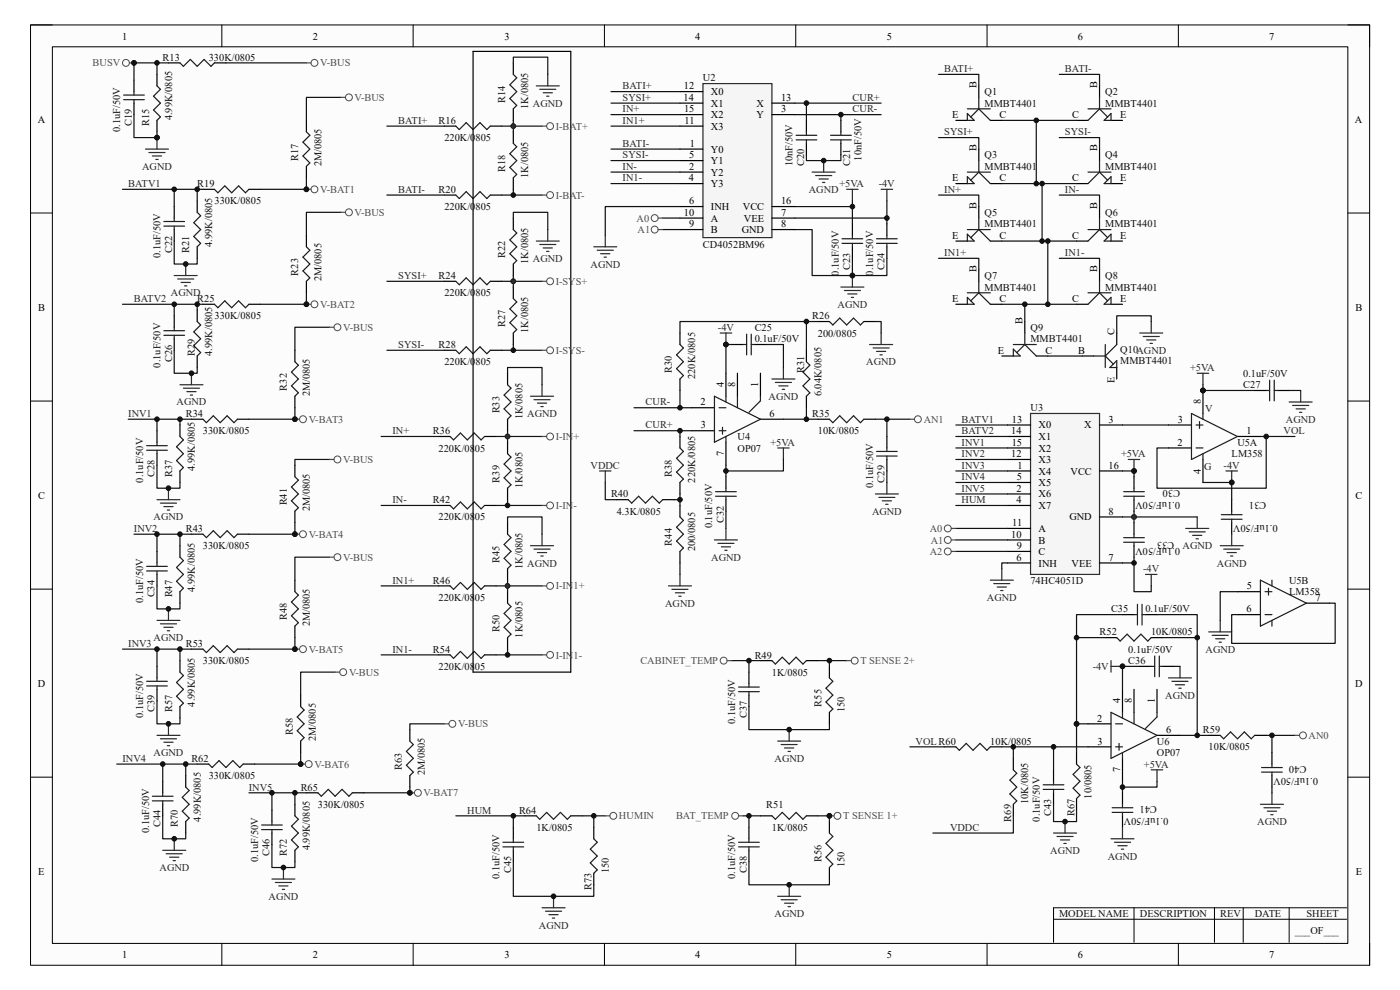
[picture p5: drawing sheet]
<svg xmlns="http://www.w3.org/2000/svg" width="297mm" height="210mm" viewBox="0 0 297 210" stroke-linecap="round" stroke-linejoin="round" font-family="sans-serif">
<defs><g id="words">
<g font-size="2.2">
<text x="26" y="8.4">1</text>
<text x="66.3" y="8.4">2</text>
<text x="107" y="8.4">3</text>
<text x="147.5" y="8.4">4</text>
<text x="188.1" y="8.4">5</text>
<text x="228.7" y="8.4">6</text>
<text x="269.3" y="8.4">7</text>
<text x="145" y="21.4">14</text>
<text x="145.1" y="19">12</text>
<text x="145.1" y="23.8">15</text>
<text x="150.8" y="20.2">X0</text>
<text x="150.8" y="22.6">X1</text>
<text x="160.5" y="22.6">X</text>
<text x="165.7" y="21.4">13</text>
<text x="165.7" y="23.8">3</text>
<text x="207.2" y="18.7" transform="rotate(-90 207.2 18.7)">B</text>
<text x="232.8" y="18.7" transform="rotate(-90 232.8 18.7)">B</text>
<text x="8" y="26">A</text>
<text x="145.2" y="26.3">11</text>
<text x="150.8" y="27.5">X3</text>
<text x="150.8" y="25.1">X2</text>
<text x="160.5" y="25.1">Y</text>
<text x="202" y="25.1">E</text>
<text x="212" y="25.1">C</text>
<text x="227.5" y="25.1">C</text>
<text x="237.7" y="25.1">E</text>
<text x="287.4" y="26">A</text>
<text x="146.2" y="33.6">5</text>
<text x="146.3" y="31.2">1</text>
<text x="150.8" y="32.4">Y0</text>
<text x="150.8" y="34.8">Y1</text>
<text x="207.2" y="32.1" transform="rotate(-90 207.2 32.1)">B</text>
<text x="232.8" y="32.1" transform="rotate(-90 232.8 32.1)">B</text>
<text x="146.1" y="38.5">4</text>
<text x="146.2" y="36">2</text>
<text x="150.8" y="37.3">Y2</text>
<text x="150.8" y="39.7">Y3</text>
<text x="202" y="38.5">E</text>
<text x="212" y="38.5">C</text>
<text x="227.5" y="38.5">C</text>
<text x="237.7" y="38.5">E</text>
<text x="145.1" y="45.8">10</text>
<text x="146.2" y="43.3">6</text>
<text x="150.8" y="44.6">INH</text>
<text x="150.8" y="47">A</text>
<text x="157.6" y="44.6">VCC</text>
<text x="157.8" y="47">VEE</text>
<text x="165.7" y="43.3">16</text>
<text x="165.7" y="45.8">7</text>
<text x="207.2" y="44.3" transform="rotate(-90 207.2 44.3)">B</text>
<text x="232.8" y="44.3" transform="rotate(-90 232.8 44.3)">B</text>
<text x="146.2" y="48.2">9</text>
<text x="150.8" y="49.4">B</text>
<text x="157.4" y="49.4">GND</text>
<text x="165.7" y="48.2">8</text>
<text x="202" y="50.7">E</text>
<text x="212" y="50.7">C</text>
<text x="227.5" y="50.7">C</text>
<text x="237.7" y="50.7">E</text>
<text x="207.2" y="57.7" transform="rotate(-90 207.2 57.7)">B</text>
<text x="232.8" y="57.7" transform="rotate(-90 232.8 57.7)">B</text>
<text x="8.1" y="65.9">B</text>
<text x="202" y="64.1">E</text>
<text x="212" y="64.1">C</text>
<text x="227.5" y="64.1">C</text>
<text x="237.7" y="64.1">E</text>
<text x="287.6" y="65.9">B</text>
<text x="216.9" y="68.7" transform="rotate(-90 216.9 68.7)">B</text>
<text x="236.4" y="71.1" transform="rotate(-90 236.4 71.1)">C</text>
<text x="211.7" y="75.1">E</text>
<text x="221.8" y="75.1">C</text>
<text x="228.7" y="75.1">B</text>
<text x="153.5" y="82.1" transform="rotate(-90 153.5 82.1)">4</text>
<text x="156" y="82.1" transform="rotate(-90 156 82.1)">8</text>
<text x="160.9" y="82.1" transform="rotate(-90 160.9 82.1)">1</text>
<text x="236.4" y="81.2" transform="rotate(-90 236.4 81.2)">E</text>
<text x="148.6" y="86">2</text>
<text x="163.3" y="88.5">6</text>
<text x="214.7" y="89.7">13</text>
<text x="235.2" y="89.7">3</text>
<text x="249.9" y="89.7">3</text>
<text x="254.7" y="85.8" transform="rotate(-90 254.7 85.8)">8</text>
<text x="148.7" y="90.9">3</text>
<text x="214.5" y="92.1">14</text>
<text x="214.6" y="94.6">15</text>
<text x="220.3" y="90.9">X0</text>
<text x="220.3" y="93.3">X1</text>
<text x="220.3" y="95.8">X2</text>
<text x="230" y="90.9">X</text>
<text x="249.8" y="94.6">2</text>
<text x="264.5" y="92.1">1</text>
<text x="153.5" y="96.8" transform="rotate(-90 153.5 96.8)">7</text>
<text x="214.5" y="97">12</text>
<text x="215.7" y="101.9">5</text>
<text x="215.9" y="99.4">1</text>
<text x="220.3" y="98.2">X3</text>
<text x="220.3" y="100.7">X4</text>
<text x="227.1" y="100.7">VCC</text>
<text x="235.2" y="99.4">16</text>
<text x="254.7" y="100.5" transform="rotate(-90 254.7 100.5)">4</text>
<text x="8.1" y="105.8">C</text>
<text x="215.6" y="104.3">2</text>
<text x="215.6" y="106.8">4</text>
<text x="220.3" y="103.1">X5</text>
<text x="220.3" y="105.5">X6</text>
<text x="220.3" y="108">X7</text>
<text x="287.6" y="105.8">C</text>
<text x="214.8" y="111.6">11</text>
<text x="220.3" y="112.9">A</text>
<text x="226.9" y="110.4">GND</text>
<text x="235.2" y="109.2">8</text>
<text x="214.5" y="114.1">10</text>
<text x="215.6" y="119">6</text>
<text x="215.7" y="116.5">9</text>
<text x="220.3" y="115.3">B</text>
<text x="220.3" y="117.7">C</text>
<text x="235.2" y="119">7</text>
<text x="220.3" y="120.2">INH</text>
<text x="227.3" y="120.2">VEE</text>
<text x="264.5" y="125.1">5</text>
<text x="264.4" y="129.9">6</text>
<text x="279.1" y="127.5">7</text>
<text x="8" y="145.7">D</text>
<text x="237.7" y="149.2" transform="rotate(-90 237.7 149.2)">4</text>
<text x="240.1" y="149.2" transform="rotate(-90 240.1 149.2)">8</text>
<text x="245" y="149.2" transform="rotate(-90 245 149.2)">1</text>
<text x="287.5" y="145.7">D</text>
<text x="232.7" y="153.1">2</text>
<text x="247.4" y="155.5">6</text>
<text x="232.8" y="158">3</text>
<text x="237.7" y="163.8" transform="rotate(-90 237.7 163.8)">7</text>
<text x="8.1" y="185.6">E</text>
<text x="287.6" y="185.6">E</text>
<text x="26" y="203.2">1</text>
<text x="66.3" y="203.2">2</text>
<text x="107" y="203.2">3</text>
<text x="147.5" y="203.2">4</text>
<text x="188.1" y="203.2">5</text>
<text x="228.7" y="203.2">6</text>
<text x="269.3" y="203.2">7</text>
</g>
<g font-size="2.2" fill="#4c4c4c">
<text x="19.6" y="14.1">BUSV</text>
<text x="67.9" y="14.1">V-BUS</text>
<text x="75.2" y="21.4">V-BUS</text>
<text x="117.9" y="27.5">I-BAT+</text>
<text x="67.9" y="40.9">V-BAT1</text>
<text x="75.2" y="45.8">V-BUS</text>
<text x="117.9" y="42.1">I-BAT-</text>
<text x="135" y="47">A0</text>
<text x="135.3" y="49.4">A1</text>
<text x="67.9" y="65.3">V-BAT2</text>
<text x="117.9" y="60.4">I-SYS+</text>
<text x="72.8" y="70.2">V-BUS</text>
<text x="117.9" y="75.1">I-SYS-</text>
<text x="65.5" y="89.7">V-BAT3</text>
<text x="196" y="89.7">AN1</text>
<text x="117.9" y="93.3">I-IN+</text>
<text x="72.8" y="98.2">V-BUS</text>
<text x="117.9" y="108">I-IN-</text>
<text x="197.2" y="112.9">A0</text>
<text x="65.5" y="114.1">V-BAT4</text>
<text x="72.8" y="119">V-BUS</text>
<text x="197.2" y="117.7">A2</text>
<text x="197.4" y="115.3">A1</text>
<text x="117.9" y="125.1">I-IN1+</text>
<text x="65.5" y="138.5">V-BAT5</text>
<text x="74" y="143.3">V-BUS</text>
<text x="117.9" y="139.7">I-IN1-</text>
<text x="135.8" y="140.9">CABINET_TEMP</text>
<text x="182.5" y="140.9">T SENSE 2+</text>
<text x="97.2" y="154.3">V-BUS</text>
<text x="277.6" y="156.8">AN0</text>
<text x="66.7" y="162.9">V-BAT6</text>
<text x="89.9" y="169">V-BAT7</text>
<text x="131.3" y="173.8">HUMIN</text>
<text x="143.4" y="173.8">BAT_TEMP</text>
<text x="178.9" y="173.8">T SENSE 1+</text>
</g>
<g font-size="2.2" fill="#0e0e0e">
<text x="34.5" y="12.9">R13</text>
<text x="44.3" y="12.9">330K/0805</text>
<text x="149.1" y="17.3">U2</text>
<text x="107.2" y="21.9" transform="rotate(-90 107.2 21.9)">R14</text>
<text x="112.1" y="23.1" transform="rotate(-90 112.1 23.1)">1K/0805</text>
<text x="208.9" y="20.2">Q1</text>
<text x="208.9" y="22.6">MMBT4401</text>
<text x="234.5" y="20.2">Q2</text>
<text x="234.5" y="22.6">MMBT4401</text>
<text x="25.5" y="28" transform="rotate(-90 25.5 28)">0.1uF/50V</text>
<text x="27.9" y="26.8" transform="rotate(-90 27.9 26.8)">C19</text>
<text x="31.6" y="26.8" transform="rotate(-90 31.6 26.8)">R15</text>
<text x="36.5" y="25.5" transform="rotate(-90 36.5 25.5)">4.99K/0805</text>
<text x="93" y="26.3">R16</text>
<text x="94.3" y="29.9">220K/0805</text>
<text x="63.3" y="34.1" transform="rotate(-90 63.3 34.1)">R17</text>
<text x="68.2" y="35.3" transform="rotate(-90 68.2 35.3)">2M/0805</text>
<text x="168.2" y="35.3" transform="rotate(-90 168.2 35.3)">10nF/50V</text>
<text x="170.6" y="35.3" transform="rotate(-90 170.6 35.3)">C20</text>
<text x="180.3" y="35.3" transform="rotate(-90 180.3 35.3)">C21</text>
<text x="182.8" y="34.1" transform="rotate(-90 182.8 34.1)">10nF/50V</text>
<text x="208.9" y="33.6">Q3</text>
<text x="234.5" y="33.6">Q4</text>
<text x="41.8" y="39.7">R19</text>
<text x="93" y="40.9">R20</text>
<text x="107.2" y="36.5" transform="rotate(-90 107.2 36.5)">R18</text>
<text x="112.1" y="37.7" transform="rotate(-90 112.1 37.7)">1K/0805</text>
<text x="208.9" y="36">MMBT4401</text>
<text x="234.5" y="36">MMBT4401</text>
<text x="45.5" y="43.3">330K/0805</text>
<text x="94.3" y="44.6">220K/0805</text>
<text x="208.9" y="45.8">Q5</text>
<text x="234.5" y="45.8">Q6</text>
<text x="36.5" y="53.6" transform="rotate(-90 36.5 53.6)">C22</text>
<text x="40.1" y="53.6" transform="rotate(-90 40.1 53.6)">R21</text>
<text x="45" y="52.4" transform="rotate(-90 45 52.4)">4.99K/0805</text>
<text x="149.1" y="52.6">CD4052BM96</text>
<text x="208.9" y="48.2">MMBT4401</text>
<text x="234.5" y="48.2">MMBT4401</text>
<text x="34" y="54.8" transform="rotate(-90 34 54.8)">0.1uF/50V</text>
<text x="63.3" y="58.5" transform="rotate(-90 63.3 58.5)">R23</text>
<text x="68.2" y="59.7" transform="rotate(-90 68.2 59.7)">2M/0805</text>
<text x="93" y="59.2">R24</text>
<text x="107.2" y="54.8" transform="rotate(-90 107.2 54.8)">R22</text>
<text x="112.1" y="56" transform="rotate(-90 112.1 56)">1K/0805</text>
<text x="177.9" y="58.5" transform="rotate(-90 177.9 58.5)">0.1uF/50V</text>
<text x="180.3" y="57.2" transform="rotate(-90 180.3 57.2)">C23</text>
<text x="185.3" y="58.5" transform="rotate(-90 185.3 58.5)">0.1uF/50V</text>
<text x="187.7" y="57.2" transform="rotate(-90 187.7 57.2)">C24</text>
<text x="208.9" y="59.2">Q7</text>
<text x="234.5" y="59.2">Q8</text>
<text x="41.8" y="64.1">R25</text>
<text x="94.3" y="62.9">220K/0805</text>
<text x="208.9" y="61.6">MMBT4401</text>
<text x="234.5" y="61.6">MMBT4401</text>
<text x="45.5" y="67.7">330K/0805</text>
<text x="107.2" y="69.4" transform="rotate(-90 107.2 69.4)">R27</text>
<text x="112.1" y="70.7" transform="rotate(-90 112.1 70.7)">1K/0805</text>
<text x="160.1" y="70.2">C25</text>
<text x="172.3" y="67.7">R26</text>
<text x="173.5" y="71.4">200/0805</text>
<text x="218.6" y="70.2">Q9</text>
<text x="34" y="78" transform="rotate(-90 34 78)">0.1uF/50V</text>
<text x="36.5" y="76.8" transform="rotate(-90 36.5 76.8)">C26</text>
<text x="41.4" y="75.5" transform="rotate(-90 41.4 75.5)">R29</text>
<text x="45" y="75.5" transform="rotate(-90 45 75.5)">4.99K/0805</text>
<text x="93" y="73.8">R28</text>
<text x="94.3" y="77.5">220K/0805</text>
<text x="160.1" y="72.6">0.1uF/50V</text>
<text x="218.6" y="72.6">MMBT4401</text>
<text x="237.7" y="74.8">Q10AGND</text>
<text x="237.7" y="77.3">MMBT4401</text>
<text x="60.9" y="82.8" transform="rotate(-90 60.9 82.8)">R32</text>
<text x="142.5" y="79.2" transform="rotate(-90 142.5 79.2)">R30</text>
<text x="147.4" y="80.4" transform="rotate(-90 147.4 80.4)">220K/0805</text>
<text x="170.6" y="79.2" transform="rotate(-90 170.6 79.2)">R31</text>
<text x="263.7" y="82.4">C27</text>
<text x="263.7" y="79.9">0.1uF/50V</text>
<text x="39.4" y="88.5">R34</text>
<text x="65.7" y="84.1" transform="rotate(-90 65.7 84.1)">2M/0805</text>
<text x="106" y="87.7" transform="rotate(-90 106 87.7)">R33</text>
<text x="110.9" y="88.9" transform="rotate(-90 110.9 88.9)">1K/0805</text>
<text x="172.3" y="88.5">R35</text>
<text x="174.2" y="84.1" transform="rotate(-90 174.2 84.1)">6.04K/0805</text>
<text x="218.6" y="87.2">U3</text>
<text x="43.1" y="92.1">330K/0805</text>
<text x="91.8" y="92.1">R36</text>
<text x="93" y="95.8">220K/0805</text>
<text x="156.5" y="93.3">U4</text>
<text x="156.5" y="95.8">OP07</text>
<text x="173.5" y="92.1">10K/0805</text>
<text x="262.5" y="94.6">U5A</text>
<text x="32.8" y="101.1" transform="rotate(-90 32.8 101.1)">C28</text>
<text x="36.5" y="101.1" transform="rotate(-90 36.5 101.1)">R37</text>
<text x="41.4" y="99.9" transform="rotate(-90 41.4 99.9)">4.99K/0805</text>
<text x="142.5" y="101.1" transform="rotate(-90 142.5 101.1)">R38</text>
<text x="261.3" y="97">LM358</text>
<text x="30.4" y="102.4" transform="rotate(-90 30.4 102.4)">0.1uF/50V</text>
<text x="60.9" y="107.2" transform="rotate(-90 60.9 107.2)">R41</text>
<text x="91.8" y="106.8">R42</text>
<text x="106" y="102.4" transform="rotate(-90 106 102.4)">R39</text>
<text x="110.9" y="103.5" transform="rotate(-90 110.9 103.5)">1K/0805</text>
<text x="129.6" y="105.5">R40</text>
<text x="147.4" y="102.4" transform="rotate(-90 147.4 102.4)">220K/0805</text>
<text x="185.3" y="103.5" transform="rotate(-90 185.3 103.5)">0.1uF/50V</text>
<text x="187.7" y="102.4" transform="rotate(-90 187.7 102.4)">C29</text>
<text x="250.4" y="104" transform="rotate(-180 250.4 104)">C30</text>
<text x="250.4" y="106.5" transform="rotate(-180 250.4 106.5)">0.1uF/50V</text>
<text x="268.7" y="106.5" transform="rotate(-180 268.7 106.5)">C31</text>
<text x="39.4" y="112.9">R43</text>
<text x="65.7" y="108.5" transform="rotate(-90 65.7 108.5)">2M/0805</text>
<text x="93" y="110.4">220K/0805</text>
<text x="130.9" y="109.2">4.3K/0805</text>
<text x="151.1" y="112.1" transform="rotate(-90 151.1 112.1)">0.1uF/50V</text>
<text x="153.5" y="110.9" transform="rotate(-90 153.5 110.9)">C32</text>
<text x="271.1" y="111.3" transform="rotate(-180 271.1 111.3)">0.1uF/50V</text>
<text x="43.1" y="116.5">330K/0805</text>
<text x="106" y="119.4" transform="rotate(-90 106 119.4)">R45</text>
<text x="142.5" y="115.7" transform="rotate(-90 142.5 115.7)">R44</text>
<text x="147.4" y="117" transform="rotate(-90 147.4 117)">200/0805</text>
<text x="249.1" y="115" transform="rotate(-180 249.1 115)">C33</text>
<text x="250.4" y="116.2" transform="rotate(-180 250.4 116.2)">0.1uF/50V</text>
<text x="41.4" y="125.5" transform="rotate(-90 41.4 125.5)">4.99K/0805</text>
<text x="91.8" y="123.8">R46</text>
<text x="110.9" y="120.7" transform="rotate(-90 110.9 120.7)">1K/0805</text>
<text x="218.6" y="123.8">74HC4051D</text>
<text x="273.5" y="123.8">U5B</text>
<text x="30.4" y="127.9" transform="rotate(-90 30.4 127.9)">0.1uF/50V</text>
<text x="32.8" y="126.7" transform="rotate(-90 32.8 126.7)">C34</text>
<text x="36.5" y="126.7" transform="rotate(-90 36.5 126.7)">R47</text>
<text x="60.9" y="131.6" transform="rotate(-90 60.9 131.6)">R48</text>
<text x="93" y="127.5">220K/0805</text>
<text x="235.7" y="129.9">C35</text>
<text x="243" y="129.9">0.1uF/50V</text>
<text x="273.5" y="126.3">LM358</text>
<text x="39.4" y="137.2">R53</text>
<text x="65.7" y="132.8" transform="rotate(-90 65.7 132.8)">2M/0805</text>
<text x="106" y="134" transform="rotate(-90 106 134)">R50</text>
<text x="110.9" y="135.3" transform="rotate(-90 110.9 135.3)">1K/0805</text>
<text x="233.3" y="134.8">R52</text>
<text x="244.2" y="134.8">10K/0805</text>
<text x="43.1" y="140.9">330K/0805</text>
<text x="91.8" y="138.5">R54</text>
<text x="93" y="142.1">220K/0805</text>
<text x="160.1" y="139.7">R49</text>
<text x="163.7" y="143.3">1K/0805</text>
<text x="239.4" y="140.9">C36</text>
<text x="239.4" y="138.5">0.1uF/50V</text>
<text x="41.4" y="149.9" transform="rotate(-90 41.4 149.9)">4.99K/0805</text>
<text x="174.2" y="149.9" transform="rotate(-90 174.2 149.9)">R55</text>
<text x="30.4" y="152.3" transform="rotate(-90 30.4 152.3)">0.1uF/50V</text>
<text x="32.8" y="151.1" transform="rotate(-90 32.8 151.1)">C39</text>
<text x="36.5" y="151.1" transform="rotate(-90 36.5 151.1)">R57</text>
<text x="156" y="153.5" transform="rotate(-90 156 153.5)">0.1uF/50V</text>
<text x="158.4" y="152.3" transform="rotate(-90 158.4 152.3)">C37</text>
<text x="179.2" y="151.1" transform="rotate(-90 179.2 151.1)">150</text>
<text x="255.2" y="155.5">R59</text>
<text x="40.6" y="161.6">R62</text>
<text x="62.1" y="156" transform="rotate(-90 62.1 156)">R58</text>
<text x="67" y="157.2" transform="rotate(-90 67 157.2)">2M/0805</text>
<text x="210.1" y="158">10K/0805</text>
<text x="245.4" y="158">U6</text>
<text x="245.4" y="160.4">OP07</text>
<text x="256.4" y="159.2">10K/0805</text>
<text x="44.3" y="165.3">330K/0805</text>
<text x="63.8" y="167.7">R65</text>
<text x="85.3" y="163.3" transform="rotate(-90 85.3 163.3)">R63</text>
<text x="90.1" y="164.5" transform="rotate(-90 90.1 164.5)">2M/0805</text>
<text x="277.2" y="162.6" transform="rotate(-180 277.2 162.6)">C40</text>
<text x="279.6" y="165" transform="rotate(-180 279.6 165)">0.1uF/50V</text>
<text x="67.4" y="171.4">330K/0805</text>
<text x="110.1" y="172.6">R64</text>
<text x="162.6" y="171.4">R51</text>
<text x="218.1" y="170.6" transform="rotate(-90 218.1 170.6)">10K/0805</text>
<text x="223" y="173.1" transform="rotate(-90 223 173.1)">C43</text>
<text x="227.9" y="173.1" transform="rotate(-90 227.9 173.1)">R67</text>
<text x="231.6" y="169.4" transform="rotate(-90 231.6 169.4)">10/0805</text>
<text x="245.5" y="171.1" transform="rotate(-180 245.5 171.1)">C41</text>
<text x="247.9" y="173.6" transform="rotate(-180 247.9 173.6)">0.1uF/50V</text>
<text x="31.6" y="176.7" transform="rotate(-90 31.6 176.7)">0.1uF/50V</text>
<text x="34" y="175.5" transform="rotate(-90 34 175.5)">C44</text>
<text x="37.7" y="175.5" transform="rotate(-90 37.7 175.5)">R70</text>
<text x="42.6" y="174.3" transform="rotate(-90 42.6 174.3)">4.99K/0805</text>
<text x="113.8" y="176.3">1K/0805</text>
<text x="163.7" y="176.3">1K/0805</text>
<text x="214.5" y="174.3" transform="rotate(-90 214.5 174.3)">R69</text>
<text x="220.6" y="174.3" transform="rotate(-90 220.6 174.3)">0.1uF/50V</text>
<text x="54.8" y="182.8" transform="rotate(-90 54.8 182.8)">0.1uF/50V</text>
<text x="57.2" y="181.6" transform="rotate(-90 57.2 181.6)">C46</text>
<text x="60.9" y="181.6" transform="rotate(-90 60.9 181.6)">R72</text>
<text x="65.7" y="180.4" transform="rotate(-90 65.7 180.4)">4.99K/0805</text>
<text x="108.4" y="185.3" transform="rotate(-90 108.4 185.3)">C45</text>
<text x="129.2" y="185.3" transform="rotate(-90 129.2 185.3)">150</text>
<text x="158.4" y="185.3" transform="rotate(-90 158.4 185.3)">C38</text>
<text x="174.2" y="182.8" transform="rotate(-90 174.2 182.8)">R56</text>
<text x="179.2" y="184" transform="rotate(-90 179.2 184)">150</text>
<text x="106" y="186.5" transform="rotate(-90 106 186.5)">0.1uF/50V</text>
<text x="125.5" y="188.9" transform="rotate(-90 125.5 188.9)">R73</text>
<text x="156" y="186.5" transform="rotate(-90 156 186.5)">0.1uF/50V</text>
<text x="224.7" y="194.6">MODEL NAME</text>
<text x="241.8" y="194.6">DESCRIPTION</text>
<text x="258.9" y="194.6">REV</text>
<text x="266.2" y="194.6">DATE</text>
<text x="277.2" y="194.6">SHEET</text>
<text x="274.7" y="198.2">___OF___</text>
</g>
<g font-size="2.2" fill="#262626">
<text x="200.3" y="15.3">BATI+</text>
<text x="225.9" y="15.3">BATI-</text>
<text x="113.1" y="22.6">AGND</text>
<text x="132.1" y="19">BATI+</text>
<text x="132.1" y="21.4">SYSI+</text>
<text x="132.1" y="23.8">IN+</text>
<text x="180.8" y="21.4">CUR+</text>
<text x="180.8" y="23.8">CUR-</text>
<text x="84.5" y="26.3">BATI+</text>
<text x="132.1" y="26.3">IN1+</text>
<text x="200.3" y="28.7">SYSI+</text>
<text x="225.9" y="28.7">SYSI-</text>
<text x="132.1" y="31.2">BATI-</text>
<text x="132.1" y="33.6">SYSI-</text>
<text x="27.2" y="39.7">BATV1</text>
<text x="30.1" y="36">AGND</text>
<text x="84.5" y="40.9">BATI-</text>
<text x="132.1" y="36">IN-</text>
<text x="132.1" y="38.5">IN1-</text>
<text x="171.6" y="40.9">AGND</text>
<text x="178.1" y="39.7">+5VA</text>
<text x="186.4" y="39.7">-4V</text>
<text x="200.3" y="40.9">IN+</text>
<text x="225.9" y="40.9">IN-</text>
<text x="84.5" y="59.2">SYSI+</text>
<text x="113.1" y="55.5">AGND</text>
<text x="125.3" y="56.8">AGND</text>
<text x="200.3" y="54.3">IN1+</text>
<text x="225.9" y="54.3">IN1-</text>
<text x="28.4" y="64.1">BATV2</text>
<text x="36.2" y="62.9">AGND</text>
<text x="177.7" y="65.3">AGND</text>
<text x="152.3" y="70.2">-4V</text>
<text x="84.5" y="73.8">SYSI-</text>
<text x="183.8" y="77.5">AGND</text>
<text x="252.5" y="78.7">+5VA</text>
<text x="27.2" y="88.5">INV1</text>
<text x="37.5" y="86">AGND</text>
<text x="111.8" y="88.5">AGND</text>
<text x="136.9" y="86">CUR-</text>
<text x="163.1" y="84.8">AGND</text>
<text x="204" y="89.7">BATV1</text>
<text x="272.8" y="89.7">AGND</text>
<text x="83.3" y="92.1">IN+</text>
<text x="136.9" y="90.9">CUR+</text>
<text x="163.4" y="94.6">+5VA</text>
<text x="204" y="92.1">BATV2</text>
<text x="204" y="94.6">INV1</text>
<text x="272.3" y="92.1">VOL</text>
<text x="125.3" y="99.4">VDDC</text>
<text x="204" y="97">INV2</text>
<text x="204" y="99.4">INV3</text>
<text x="204" y="101.9">INV4</text>
<text x="237.8" y="97">+5VA</text>
<text x="259.6" y="99.4">-4V</text>
<text x="83.3" y="106.8">IN-</text>
<text x="204" y="104.3">INV5</text>
<text x="204" y="106.8">HUM</text>
<text x="28.4" y="112.9">INV2</text>
<text x="32.6" y="110.4">AGND</text>
<text x="185" y="109.2">AGND</text>
<text x="150.9" y="119">AGND</text>
<text x="250.9" y="116.5">AGND</text>
<text x="83.3" y="123.8">IN1+</text>
<text x="111.8" y="120.2">AGND</text>
<text x="242.5" y="121.4">-4V</text>
<text x="258.1" y="120.2">AGND</text>
<text x="141.1" y="128.7">AGND</text>
<text x="209.4" y="127.5">AGND</text>
<text x="27.2" y="137.2">INV3</text>
<text x="32.6" y="136">AGND</text>
<text x="83.3" y="138.5">IN1-</text>
<text x="231.8" y="142.1">-4V</text>
<text x="255.7" y="138.5">AGND</text>
<text x="247.2" y="148.2">AGND</text>
<text x="26" y="161.6">INV4</text>
<text x="32.6" y="160.4">AGND</text>
<text x="164.3" y="161.6">AGND</text>
<text x="194.2" y="158">VOL R60</text>
<text x="52.8" y="167.7">INV5</text>
<text x="242.7" y="162.9">+5VA</text>
<text x="99.1" y="172.6">HUM</text>
<text x="201.5" y="176.3">VDDC</text>
<text x="266.7" y="175">AGND</text>
<text x="33.8" y="184.8">AGND</text>
<text x="222.8" y="181.1">AGND</text>
<text x="235" y="182.4">AGND</text>
<text x="57" y="190.9">AGND</text>
<text x="114.3" y="197">AGND</text>
<text x="164.3" y="194.6">AGND</text>
</g>
<g font-size="2.2" fill="#1c1c1c">
<text x="255.7" y="87.5">V</text>
<text x="255.4" y="99.7">G</text>
</g>
</g></defs>
<path d="M6.5 5.3h284.1v199.5h-284.1z" fill-rule="evenodd" fill="#fcfcfc"/>
<path d="M6.5 5.3h284.1v199.5h-284.1z" fill="none" stroke="#000" stroke-width=".21"/>
<path d="M11.1 9.9h274.8v190.2h-274.8z" fill-rule="evenodd" fill="#fcfcfc"/>
<g fill="none" stroke="#000" stroke-width=".21">
<path d="M6.5 5.3h4.6M11.1 9.9h274.8v190.2h-274.8zM47.1 5.3v4.6M87.6 5.3v4.6M128.2 5.3v4.6M168.8 5.3v4.6M209.4 5.3v4.6M250 5.3v4.6M285.9 5.3h4.7v4.6M6.5 45.2h4.6M285.9 45.2h4.7M6.5 85.1h4.6"/>
<path d="M285.9 85.1h4.7M6.5 125h4.6M285.9 125h4.7M6.5 164.9h4.6M285.9 164.9h4.7M47.1 200.1v4.7M87.7 200.1v4.7M128.2 200.1v4.7M168.8 200.1v4.7M209.4 200.1v4.7M250 200.1v4.7M290.6 200.1v4.7"/>
</g>
<circle cx="107.7" cy="124.3" r=".49" fill="#0e0e0e"/>
<circle cx="107.7" cy="124.3" r=".49" fill="none" stroke="#0e0e0e" stroke-width=".21"/>
<circle cx="107.7" cy="92.6" r=".49" fill="#0e0e0e"/>
<circle cx="107.7" cy="92.6" r=".49" fill="none" stroke="#0e0e0e" stroke-width=".21"/>
<circle cx="108.9" cy="59.7" r=".49" fill="#0e0e0e"/>
<circle cx="108.9" cy="59.7" r=".49" fill="none" stroke="#0e0e0e" stroke-width=".21"/>
<circle cx="108.9" cy="26.8" r=".49" fill="#0e0e0e"/>
<circle cx="108.9" cy="26.8" r=".49" fill="none" stroke="#0e0e0e" stroke-width=".21"/>
<circle cx="240.6" cy="109.7" r=".49" fill="#0e0e0e"/>
<circle cx="240.6" cy="109.7" r=".49" fill="none" stroke="#0e0e0e" stroke-width=".21"/>
<path d="M223.5 195h62.2M240.6 192.6v7.3M257.7 192.6v7.3M263.7 192.6v7.3M273.5 192.6v7.3M285.7 192.6h-62.2v7.3" fill="none" stroke="#000" stroke-width=".21"/>
<path d="M28.4 17v2.4M33.3 15.8v2.4M35.7 13.3h2.5M45.5 13.3h2.4M28.4 21.9v2.4M33.3 25.5v2.5" fill="none" stroke="#000" stroke-width=".25"/>
<path d="M28.4 19.4v.8M33.3 18.2l.7 .7-1.4 1.5 1.4 1.5-1.4 1.4 1.4 1.5-.7 .7M38.2 13.3l.7 .8 1.5-1.5 1.4 1.5 1.5-1.5 1.5 1.5 .7-.8M26.2 21.1h4.4M26.2 20.2h4.4M28.4 21.1v.8" fill="none" stroke="#1c1c1c" stroke-width=".25"/>
<path d="M30.9 31.6h4.8M31.6 32.4h3.4M32.3 33.1h2M33.1 33.8h.4M33.3 29.2v2.4" fill="none" stroke="#262626" stroke-width=".25"/>
<circle cx="33.3" cy="29.2" r=".49" fill="#0e0e0e"/>
<circle cx="33.3" cy="29.2" r=".49" fill="none" stroke="#0e0e0e" stroke-width=".21"/>
<path d="M37 43.8v2.5M37 48.7v2.4M41.8 42.6v2.4M41.8 52.4v2.4M43.1 40.2h2.4M52.8 40.2h2.4" fill="none" stroke="#000" stroke-width=".25"/>
<path d="M34.8 48h4.4M34.8 47h4.4M37 46.3v.7M37 48v.7M41.8 45l.8 .8-1.5 1.4 1.5 1.5-1.5 1.5 1.5 1.4-.8 .8M45.5 40.2l.7 .7 1.5-1.5 1.5 1.5 1.4-1.5 1.5 1.5 .7-.7" fill="none" stroke="#1c1c1c" stroke-width=".25"/>
<path d="M37 58.5h4.8M37.7 59.2h3.4M38.4 59.9h2M39.4 56v2.5M39.2 60.6h.4" fill="none" stroke="#262626" stroke-width=".25"/>
<circle cx="39.4" cy="56" r=".49" fill="#0e0e0e"/>
<circle cx="39.4" cy="56" r=".49" fill="none" stroke="#0e0e0e" stroke-width=".21"/>
<path d="M65 25.5v2.5M65 35.3v2.4M37 67v2.4M37 71.9v2.4M41.8 65.8v2.4M41.8 75.5v2.5M43.1 64.5h2.4M52.8 64.5h2.4" fill="none" stroke="#000" stroke-width=".25"/>
<path d="M65 28l.7 .7-1.4 1.5 1.4 1.4-1.4 1.5 1.4 1.5-.7 .7M34.8 71.1h4.4M34.8 70.2h4.4M37 69.4v.8M37 71.1v.8M41.8 68.2l.8 .7-1.5 1.5 1.5 1.5-1.5 1.4 1.5 1.5-.8 .7M45.5 64.5l.7 .8 1.5-1.5 1.5 1.5 1.4-1.5 1.5 1.5 .7-.8" fill="none" stroke="#1c1c1c" stroke-width=".25"/>
<path d="M40.6 79.2v2.4M38.2 81.6h4.9M38.9 82.3h3.4M39.6 83.1h2M40.4 83.8h.5" fill="none" stroke="#262626" stroke-width=".25"/>
<circle cx="40.6" cy="79.2" r=".49" fill="#0e0e0e"/>
<circle cx="40.6" cy="79.2" r=".49" fill="none" stroke="#0e0e0e" stroke-width=".21"/>
<path d="M65 49.9v2.5M65 59.7v2.4M33.3 91.4v2.4M33.3 96.3v2.4M38.2 90.2v2.4M38.2 99.9v2.4M40.6 88.9h2.5M50.4 88.9h2.4" fill="none" stroke="#000" stroke-width=".25"/>
<path d="M65 52.4l.7 .7-1.4 1.4 1.4 1.5-1.4 1.5 1.4 1.4-.7 .8M31.1 95.5h4.4M31.1 94.5h4.4M33.3 93.8v.7M33.3 95.5v.8M38.2 92.6l.7 .7-1.5 1.5 1.5 1.5-1.5 1.4 1.5 1.5-.7 .7M43.1 88.9l.7 .8 1.5-1.5 1.4 1.5 1.5-1.5 1.4 1.5 .8-.8" fill="none" stroke="#1c1c1c" stroke-width=".25"/>
<path d="M33.3 106h4.9M34 106.7h3.4M34.8 107.5h1.9M35.5 108.2h.5M35.7 103.6v2.4" fill="none" stroke="#262626" stroke-width=".25"/>
<circle cx="35.7" cy="103.6" r=".49" fill="#0e0e0e"/>
<circle cx="35.7" cy="103.6" r=".49" fill="none" stroke="#0e0e0e" stroke-width=".21"/>
<path d="M62.6 74.3v2.4M62.6 84.1v2.4M33.3 117v2.4M38.2 115.8v2.4M40.6 113.3h2.5M50.4 113.3h2.4M33.3 121.9v2.4M38.2 125.5v2.5" fill="none" stroke="#000" stroke-width=".25"/>
<path d="M62.6 76.7l.7 .8-1.5 1.4 1.5 1.5-1.5 1.5 1.5 1.4-.7 .8M33.3 119.4v.7M38.2 118.2l.7 .7-1.5 1.5 1.5 1.5-1.5 1.4 1.5 1.5-.7 .7M43.1 113.3l.7 .8 1.5-1.5 1.4 1.5 1.5-1.5 1.4 1.5 .8-.8M31.1 121.1h4.4M31.1 120.1h4.4M33.3 121.1v.8" fill="none" stroke="#1c1c1c" stroke-width=".25"/>
<path d="M33.3 131.6h4.9M34 132.3h3.4M34.8 133.1h1.9M35.5 133.8h.5M35.7 129.2v2.4" fill="none" stroke="#262626" stroke-width=".25"/>
<circle cx="35.7" cy="129.2" r=".49" fill="#0e0e0e"/>
<circle cx="35.7" cy="129.2" r=".49" fill="none" stroke="#0e0e0e" stroke-width=".21"/>
<path d="M62.6 98.7v2.4M62.6 108.4v2.5M40.6 137.7h2.5M50.4 137.7h2.4M33.3 141.4v2.4M33.3 146.2v2.5M38.2 140.1v2.5M38.2 149.9v2.4" fill="none" stroke="#000" stroke-width=".25"/>
<path d="M62.6 101.1l.7 .8-1.5 1.4 1.5 1.5-1.5 1.4 1.5 1.5-.7 .7M43.1 137.7l.7 .7 1.5-1.4 1.4 1.4 1.5-1.4 1.4 1.4 .8-.7M31.1 145.5h4.4M31.1 144.5h4.4M33.3 143.8v.7M33.3 145.5v.7M38.2 142.6l.7 .7-1.5 1.5 1.5 1.4-1.5 1.5 1.5 1.5-.7 .7" fill="none" stroke="#1c1c1c" stroke-width=".25"/>
<path d="M33.3 156h4.9M34 156.7h3.4M34.8 157.5h1.9M35.5 158.2h.5M35.7 153.6v2.4" fill="none" stroke="#262626" stroke-width=".25"/>
<circle cx="35.7" cy="153.6" r=".49" fill="#0e0e0e"/>
<circle cx="35.7" cy="153.6" r=".49" fill="none" stroke="#0e0e0e" stroke-width=".21"/>
<path d="M62.6 123.1v2.4M62.6 132.8v2.5M34.5 165.7v2.5M34.5 170.6v2.5M39.4 164.5v2.5M39.4 174.3v2.4M41.8 162.1h2.5M51.6 162.1h2.4" fill="none" stroke="#000" stroke-width=".25"/>
<path d="M62.6 125.5l.7 .7-1.5 1.5 1.5 1.5-1.5 1.4 1.5 1.5-.7 .7M32.3 169.9h4.4M32.3 168.9h4.4M34.5 168.2v.7M34.5 169.9v.7M39.4 167l.7 .7-1.4 1.5 1.4 1.4-1.4 1.5 1.4 1.5-.7 .7M44.3 162.1l.7 .7 1.5-1.4 1.4 1.4 1.5-1.4 1.5 1.4 .7-.7" fill="none" stroke="#1c1c1c" stroke-width=".25"/>
<path d="M37 177.9v2.5M34.5 180.4h4.9M35.3 181.1h3.4M36 181.8h1.9M36.7 182.6h.5" fill="none" stroke="#262626" stroke-width=".25"/>
<circle cx="37" cy="177.9" r=".49" fill="#0e0e0e"/>
<circle cx="37" cy="177.9" r=".49" fill="none" stroke="#0e0e0e" stroke-width=".21"/>
<path d="M63.8 147.5v2.4M63.8 157.2v2.4M57.7 171.8v2.5M57.7 176.7v2.5M62.6 170.6v2.5M65 168.2h2.4M74.8 168.2h2.4M62.6 180.4v2.4" fill="none" stroke="#000" stroke-width=".25"/>
<path d="M63.8 149.9l.7 .7-1.4 1.5 1.4 1.5-1.4 1.4 1.4 1.5-.7 .7M55.5 176h4.4M55.5 175h4.4M57.7 174.3v.7M57.7 176v.7M62.6 173.1l.7 .7-1.5 1.5 1.5 1.4-1.5 1.5 1.5 1.5-.7 .7M67.4 168.2l.8 .7 1.4-1.4 1.5 1.4 1.5-1.4 1.4 1.4 .8-.7" fill="none" stroke="#1c1c1c" stroke-width=".25"/>
<path d="M57.7 186.5h4.9M58.4 187.2h3.4M59.2 187.9h1.9M59.9 188.7h.5M60.1 184v2.5" fill="none" stroke="#262626" stroke-width=".25"/>
<circle cx="60.1" cy="184" r=".49" fill="#0e0e0e"/>
<circle cx="60.1" cy="184" r=".49" fill="none" stroke="#0e0e0e" stroke-width=".21"/>
<path d="M87 154.8v2.4M87 164.5v2.5M108.9 175.5v2.4M111.3 173.1h2.5M121.1 173.1h2.4M126 175.5v2.4M108.9 180.4v2.4M126 185.3v2.4" fill="none" stroke="#000" stroke-width=".25"/>
<path d="M87 157.2l.7 .7-1.5 1.5 1.5 1.5-1.5 1.4 1.5 1.5-.7 .7M106.7 179.7h4.4M106.7 178.7h4.4M108.9 177.9v.8M108.9 179.7v.7M113.8 173.1l.7 .7 1.5-1.5 1.4 1.5 1.5-1.5 1.5 1.5 .7-.7M126 177.9l.7 .8-1.5 1.4 1.5 1.5-1.5 1.5 1.5 1.4-.7 .8" fill="none" stroke="#1c1c1c" stroke-width=".25"/>
<path d="M115 192.6h4.9M115.7 193.3h3.4M116.5 194h1.9M117.2 194.8h.5M117.4 190.1v2.5" fill="none" stroke="#262626" stroke-width=".25"/>
<circle cx="117.4" cy="190.1" r=".49" fill="#0e0e0e"/>
<circle cx="117.4" cy="190.1" r=".49" fill="none" stroke="#0e0e0e" stroke-width=".21"/>
<g fill="none" stroke="#000" stroke-width=".25">
<path d="M108.9 13.3v2.5M94.3 26.8h2.4M104 26.8h2.5M108.9 23.1v2.4M108.9 28v2.4M108.9 37.7v2.5M94.3 41.4h2.4M94.3 59.7h2.4M104 41.4h2.5M104 59.7h2.5M108.9 46.3v2.4M108.9 56v2.5"/>
<path d="M94.3 74.3h2.4M104 74.3h2.5M107.7 79.2v2.4M108.9 60.9v2.4M108.9 70.6v2.5M154 79.2v4.9M156.4 79.2v4.9M161.3 79.2v4.9M93 92.6h2.5M102.8 92.6h2.4M107.7 88.9v2.5M107.7 93.8v2.5"/>
<path d="M146.7 91.4h4.9M146.7 86.5h4.9M154 93.8v4.9M161.3 88.9h4.9M93 107.2h2.5M102.8 107.2h2.4M107.7 103.6v2.4M107.7 110.9v2.4M93 124.3h2.5M93 138.9h2.5M102.8 124.3h2.4M102.8 138.9h2.4"/>
<path d="M107.7 120.6v2.5M107.7 125.5v2.5M107.7 135.3v2.4"/>
</g>
<g fill="none" stroke="#1c1c1c" stroke-width=".25">
<path d="M108.9 15.8l.7 .7-1.4 1.5 1.4 1.4-1.4 1.5 1.4 1.5-.7 .7M96.7 26.8l.7 .7 1.5-1.5 1.5 1.5 1.4-1.5 1.5 1.5 .7-.7M108.9 30.4l.7 .7-1.4 1.5 1.4 1.5-1.4 1.4 1.4 1.5-.7 .7M96.7 41.4l.7 .7 1.5-1.4 1.5 1.4 1.4-1.4 1.5 1.4 .7-.7M96.7 59.7l.7 .7 1.5-1.5 1.5 1.5 1.4-1.5 1.5 1.5 .7-.7M108.9 48.7l.7 .7-1.4 1.5 1.4 1.5-1.4 1.4 1.4 1.5-.7 .7M96.7 74.3l.7 .7 1.5-1.4 1.5 1.4 1.4-1.4 1.5 1.4 .7-.7M108.9 63.3l.7 .8-1.4 1.4 1.4 1.5-1.4 1.5 1.4 1.4-.7 .7M95.5 92.6l.7 .7 1.5-1.4 1.4 1.4 1.5-1.4 1.5 1.4 .7-.7M107.7 96.3l.7 .7-1.5 1.4 1.5 1.5-1.5 1.5 1.5 1.4-.7 .8M107.7 81.6l.7 .7-1.5 1.5 1.5 1.5-1.5 1.4 1.5 1.5-.7 .7M151.6 84.1l9.7 4.8-9.7 4.9z"/>
<path d="M152.5 86.5h1.5M152.5 91.4h1.5M153.3 90.6v1.5M154 84.1v1.2M154 92.6v1.2M156.4 84.1v2.4M161.3 84.1v.9l-2.4 2.5M95.5 107.2l.7 .8 1.5-1.5 1.4 1.5 1.5-1.5 1.5 1.5 .7-.8M107.7 113.3l.7 .8-1.5 1.4 1.5 1.5-1.5 1.4 1.5 1.5-.7 .7M95.5 124.3l.7 .7 1.5-1.4 1.4 1.4 1.5-1.4 1.5 1.4 .7-.7M95.5 138.9l.7 .8 1.5-1.5 1.4 1.5 1.5-1.5 1.5 1.5 .7-.8M107.7 128l.7 .7-1.5 1.4 1.5 1.5-1.5 1.5 1.5 1.4-.7 .8"/>
</g>
<g fill="none" stroke="#262626" stroke-width=".25">
<path d="M113.8 18.2h4.8M114.5 18.9h3.4M115.2 19.7h2M116.2 15.8v2.4M116 20.4h.5M113.8 51.1h4.8M114.5 51.9h3.4M115.2 52.6h2M116 53.3h.5M116.2 48.7v2.4M112.6 84.1h4.8M113.3 84.8h3.4"/>
<path d="M114 85.5h2M114.7 86.3h.5M115 81.6v2.5M112.6 115.8h4.8M113.3 116.5h3.4M114 117.2h2M114.7 118h.5M115 113.3v2.5"/>
</g>
<path d="M149.1 17.7h14.7v32.7h-14.7z" fill-rule="evenodd" fill="#f5f5f5"/>
<path d="M149.1 17.7h14.7v32.7h-14.7zM172.3 36.5h4.9M173 37.2h3.4M173.8 38h1.9M174.5 38.7h.5M174.7 34.1v2.4M126 52.4h4.8M126.7 53.1h3.4M127.4 53.8h2M128.2 54.6h.5M128.4 49.9v2.5" fill="none" stroke="#262626" stroke-width=".25"/>
<g fill="none" stroke="#000" stroke-width=".25">
<path d="M144.3 19.4h4.8M144.3 31.6h4.8M144.3 34.1h4.8M144.3 36.5h4.8M144.3 38.9h4.8M144.3 26.8h4.8M144.3 21.9h4.8M144.3 24.3h4.8M163.8 21.9h4.8M163.8 24.3h4.8M171.1 25.5v2.5M171.1 30.4v2.5"/>
<path d="M178.4 25.5v2.5M178.4 30.4v2.5M144.3 43.8h4.8M144.3 46.3h4.8M144.3 48.7h4.8M163.8 43.8h4.8M163.8 46.3h4.8M163.8 48.7h4.8"/>
</g>
<path d="M168.9 29.7h4.4M168.9 28.7h4.4M171.1 28v.7M171.1 29.7v.7M176.2 29.7h4.4M176.2 28.7h4.4M178.4 28v.7M178.4 29.7v.7" fill="none" stroke="#1c1c1c" stroke-width=".25"/>
<circle cx="174.7" cy="34.1" r=".49" fill="#0e0e0e"/>
<circle cx="174.7" cy="34.1" r=".49" fill="none" stroke="#0e0e0e" stroke-width=".21"/>
<path d="M179.6 40.2h2.5M180.8 40.2v2.4M180.8 58.5v2.4M186.9 40.2h2.5M188.2 40.2v2.4M178.4 60.9h4.9M179.1 61.6h3.4M179.9 62.4h1.9M180.6 63.1h.5" fill="none" stroke="#262626" stroke-width=".25"/>
<path d="M180.8 47.5v2.4M180.8 52.4v2.4M188.2 47.5v2.4M188.2 52.4v2.4" fill="none" stroke="#000" stroke-width=".25"/>
<path d="M178.6 51.6h4.4M178.6 50.7h4.4M180.8 49.9v.8M180.8 51.6v.8M186 51.6h4.3M186 50.7h4.3M188.2 49.9v.8M188.2 51.6v.8" fill="none" stroke="#1c1c1c" stroke-width=".25"/>
<circle cx="180.8" cy="58.4" r=".49" fill="#0e0e0e"/>
<circle cx="180.8" cy="58.4" r=".49" fill="none" stroke="#0e0e0e" stroke-width=".21"/>
<g fill="none" stroke="#000" stroke-width=".25">
<path d="M144.3 70.6v2.5M155.2 73.1h2.5M160.1 73.1h2.4M171.1 74.3v2.4M173.5 68.2h2.5M183.3 68.2h2.4M144.3 80.4v2.4M171.1 84.1v2.4M173.5 88.9h2.5M183.3 88.9h2.4M188.2 92.6v2.4M188.2 97.5v2.4"/>
<path d="M130.8 106h2.5M140.6 106h2.4M144.3 107.2v2.5M144.3 117v2.4M154 101.1v2.5M154 106v2.4"/>
</g>
<g fill="none" stroke="#1c1c1c" stroke-width=".25">
<path d="M144.3 73.1l.7 .7-1.5 1.5 1.5 1.4-1.5 1.5 1.5 1.5-.7 .7M157.7 73.1h.7M158.4 70.9v4.4M159.4 73.1h.7M159.4 70.9v4.4M171.1 76.7l.7 .8-1.5 1.4 1.5 1.5-1.5 1.5 1.5 1.4-.7 .8M176 68.2l.7 .7 1.4-1.4 1.5 1.4 1.5-1.4 1.4 1.4 .8-.7M176 88.9l.7 .8 1.4-1.5 1.5 1.5 1.5-1.5 1.4 1.5 .8-.8M186 96.7h4.3M186 95.8h4.3M188.2 95v.8M188.2 96.7v.8"/>
<path d="M133.3 106l.7 .7 1.5-1.4 1.4 1.4 1.5-1.4 1.5 1.4 .7-.7M144.3 109.7l.7 .7-1.5 1.5 1.5 1.4-1.5 1.5 1.5 1.4-.7 .8M151.8 105.3h4.4M151.8 104.3h4.4M154 103.6v.7M154 105.3v.7"/>
</g>
<path d="M152.8 70.6h2.4M154 70.6v2.5M166.2 78v2.4M163.8 80.4h4.8M164.5 81.1h3.4M165.2 81.9h2M166 82.6h.4M151.6 114.5h4.8M152.3 115.3h3.4M153 116h2M153.8 116.7h.5M154 112.1v2.4" fill="none" stroke="#262626" stroke-width=".25"/>
<circle cx="154" cy="73.1" r=".49" fill="#0e0e0e"/>
<circle cx="154" cy="73.1" r=".49" fill="none" stroke="#0e0e0e" stroke-width=".21"/>
<g fill="none" stroke="#262626" stroke-width=".25">
<path d="M184.5 73.1h4.9M185.2 73.8h3.4M186 74.5h1.9M186.7 75.3h.5M186.9 70.6v2.5M127.2 99.9h2.4M128.4 99.9v2.4M165 95h2.4M166.2 95v2.5M185.7 104.8h4.9M186.4 105.5h3.5M187.2 106.2h1.9"/>
<path d="M187.9 107h.5M188.2 102.4v2.4M141.8 124.3h4.9M142.5 125h3.5M143.3 125.8h1.9M144 126.5h.5M144.3 121.9v2.4"/>
</g>
<path d="M144.3 92.6v2.4M144.3 102.3v2.5" fill="none" stroke="#000" stroke-width=".25"/>
<path d="M144.3 95l.7 .8-1.5 1.4 1.5 1.5-1.5 1.5 1.5 1.4-.7 .7" fill="none" stroke="#1c1c1c" stroke-width=".25"/>
<path d="M218.6 87.7h14.7v34.2h-14.7z" fill-rule="evenodd" fill="#f5f5f5"/>
<path d="M218.6 87.7h14.7v34.2h-14.7zM239.4 97.5h2.4M240.6 97.5v2.4M210.1 123.1h4.9M210.8 123.8h3.4M211.6 124.5h1.9M212.3 125.3h.5M212.5 120.6v2.5" fill="none" stroke="#262626" stroke-width=".25"/>
<g fill="none" stroke="#000" stroke-width=".25">
<path d="M213.8 90.2h4.8M213.8 92.6h4.8M213.8 95h4.8M213.8 97.5h4.8M213.8 99.9h4.8M233.3 90.2h4.8M233.3 99.9h4.8M213.8 112.1h4.8M213.8 102.4h4.8M213.8 104.8h4.8M213.8 107.2h4.8M213.8 114.5h4.8"/>
<path d="M213.8 117h4.8M213.8 119.4h4.8M233.3 119.4h4.8M233.3 109.7h4.8M240.6 101.1v2.5M240.6 106v2.4"/>
</g>
<path d="M238.4 105.3h4.4M238.4 104.3h4.4M240.6 103.6v.7M240.6 105.3v.7" fill="none" stroke="#1c1c1c" stroke-width=".25"/>
<circle cx="240.6" cy="99.9" r=".49" fill="#0e0e0e"/>
<circle cx="240.6" cy="99.9" r=".49" fill="none" stroke="#0e0e0e" stroke-width=".21"/>
<path d="M251.6 112.1h4.8M252.3 112.8h3.4M253 113.6h2M253.7 114.3h.5M254 109.7v2.4M243 121.9h2.5M244.2 121.9v2.4" fill="none" stroke="#262626" stroke-width=".25"/>
<path d="M240.6 110.9v2.4M240.6 115.8v2.4" fill="none" stroke="#000" stroke-width=".25"/>
<path d="M238.4 115h4.4M238.4 114.1h4.4M240.6 113.3v.8M240.6 115v.8" fill="none" stroke="#1c1c1c" stroke-width=".25"/>
<circle cx="255.2" cy="82.8" r=".49" fill="#0e0e0e"/>
<circle cx="255.2" cy="82.8" r=".49" fill="none" stroke="#0e0e0e" stroke-width=".21"/>
<path d="M247.9 90.2h4.9M247.9 95h4.9M255.2 82.8v4.9M262.5 92.6h4.9" fill="none" stroke="#000" stroke-width=".25"/>
<circle cx="255.2" cy="82.8" r=".49" fill="#0e0e0e"/>
<circle cx="255.2" cy="82.8" r=".49" fill="none" stroke="#0e0e0e" stroke-width=".21"/>
<path d="M255.2 97.5v4.9M266.2 82.8h2.4M271.1 82.8h2.4M261.3 106v2.4M261.3 110.9v2.4" fill="none" stroke="#000" stroke-width=".25"/>
<g fill="none" stroke="#1c1c1c" stroke-width=".25">
<path d="M252.8 87.7l9.7 4.9-9.7 4.9zM253.7 95h1.5M253.7 90.2h1.5M254.5 89.4v1.5M255.2 87.7v1.2M255.2 96.3v1.2M268.6 82.8h.8M269.4 80.6v4.4M270.3 82.8h.8M270.3 80.6v4.4M259.1 110.2h4.4M259.1 109.2h4.4"/>
<path d="M261.3 108.4v.8M261.3 110.2v.7"/>
</g>
<path d="M260.1 99.9h2.4M261.3 99.9v2.5M273.5 85.3h4.9M274.2 86h3.4M275 86.7h1.9M275.7 87.5h.5M275.9 82.8v2.5M258.9 115.8h4.8M259.6 116.5h3.4M260.3 117.2h2M261.1 118h.4M261.3 113.3v2.5" fill="none" stroke="#262626" stroke-width=".25"/>
<circle cx="261.3" cy="102.3" r=".49" fill="#0e0e0e"/>
<circle cx="261.3" cy="102.3" r=".49" fill="none" stroke="#0e0e0e" stroke-width=".21"/>
<path d="M234.5 135.3h2.4M244.2 135.3h2.5M262.5 125.5h4.9M262.5 130.4h4.9M277.2 128h4.8M230.8 158.4h4.9M230.8 153.6h4.9M238.1 146.2v4.9M240.6 146.2v4.9M245.5 156h4.8M245.5 146.2v4.9M238.1 160.9v4.8" fill="none" stroke="#000" stroke-width=".25"/>
<g fill="none" stroke="#1c1c1c" stroke-width=".25">
<path d="M236.9 135.3l.7 .7 1.5-1.5 1.5 1.5 1.4-1.5 1.5 1.5 .7-.7M267.4 123.1l9.8 4.9-9.8 4.8zM268.4 130.4h1.4M268.4 125.5h1.4M269.1 124.8v1.4M269.8 123.1v1.2M269.8 131.6v1.2M235.7 151.1l9.8 4.9-9.8 4.9zM236.7 153.6h1.4M236.7 158.4h1.4M237.4 157.7v1.5M238.1 151.1v1.2"/>
<path d="M238.1 159.6v1.3M240.6 151.1v2.5M245.5 151.1v1l-2.5 2.4"/>
</g>
<path d="M256.4 134h4.9M257.2 134.8h3.4M257.9 135.5h1.9M258.6 136.2h.5M258.9 131.6v2.4M223.5 176.7h4.9M224.2 177.5h3.5M225 178.2h1.9M225.7 178.9h.5M225.9 174.3v2.4" fill="none" stroke="#262626" stroke-width=".25"/>
<circle cx="225.9" cy="174.3" r=".49" fill="#0e0e0e"/>
<circle cx="225.9" cy="174.3" r=".49" fill="none" stroke="#0e0e0e" stroke-width=".21"/>
<path d="M238.1 130.4h2.5M243 130.4h2.5M228.4 159.6v2.5M241.8 141.4h2.4M246.7 141.4h2.4M223.5 163.3v2.4M223.5 168.2v2.4M228.4 169.4v2.4" fill="none" stroke="#000" stroke-width=".25"/>
<g fill="none" stroke="#1c1c1c" stroke-width=".25">
<path d="M240.6 130.4h.7M241.3 128.2v4.4M242.3 130.4h.7M242.3 128.2v4.4M245 139.2v4.4M245.9 139.2v4.4M244.2 141.4h.8M245.9 141.4h.8M221.3 167.5h4.4M221.3 166.5h4.4M223.5 165.7v.8M223.5 167.5v.7"/>
<path d="M228.4 162.1l.7 .7-1.4 1.5 1.4 1.4-1.4 1.5 1.4 1.5-.7 .7"/>
</g>
<path d="M235.7 140.1v2.5M235.7 141.4h2.4M247.9 143.8h4.9M248.6 144.5h3.4M249.4 145.3h1.9M250.1 146h.5M250.3 141.4v2.4" fill="none" stroke="#262626" stroke-width=".25"/>
<circle cx="238.1" cy="141.4" r=".49" fill="#0e0e0e"/>
<circle cx="238.1" cy="141.4" r=".49" fill="none" stroke="#0e0e0e" stroke-width=".21"/>
<g fill="none" stroke="#262626" stroke-width=".25">
<path d="M241.8 70.6h4.9M242.5 71.4h3.4M243.3 72.1h1.9M244 72.8h.5M244.2 68.2v2.4M254 79.2h2.4M255.2 79.2v2.4M235.7 177.9h4.9M236.4 178.7h3.5M237.2 179.4h1.9M238.1 175.5v2.4M244.2 163.3h2.5"/>
<path d="M245.5 163.3v2.4M267.4 170.6h4.9M268.1 171.4h3.4M268.9 172.1h1.9M269.6 172.8h.5M269.8 168.2v2.4M237.9 180.1h.5"/>
</g>
<g fill="none" stroke="#000" stroke-width=".25">
<path d="M207.7 18.2v2.5M233.3 18.2v2.5M202.8 25.5h2.4M202.8 38.9h2.4M207.7 31.6v2.5M210.1 25.5h2.4M210.1 38.9h2.4M228.4 25.5h2.4M228.4 38.9h2.4M233.3 31.6v2.5M235.7 25.5h2.4M235.7 38.9h2.4"/>
<path d="M202.8 51.1h2.4M207.7 43.8v2.5M207.7 57.2v2.5M210.1 51.1h2.4M228.4 51.1h2.4M233.3 43.8v2.5M233.3 57.2v2.5M235.7 51.1h2.4M202.8 64.5h2.4M210.1 64.5h2.4M212.5 75.5h2.5M217.4 68.2v2.4"/>
<path d="M219.8 75.5h2.5M228.4 64.5h2.4M229.6 75.5h2.4M235.7 64.5h2.4M236.9 70.6v2.5M236.9 78v2.4M200.3 158.4h2.5M210.1 158.4h2.4M256.4 156h2.5M266.2 156h2.4M269.8 159.6v2.5M215 160.9v2.4"/>
<path d="M215 170.6v2.5M238.1 168.2v2.4M238.1 173.1v2.4M269.8 164.5v2.5"/>
</g>
<g fill="none" stroke="#1c1c1c" stroke-width=".25">
<path d="M205.2 24.1l1.5 1.4h-1.5zM205.2 37.5l1.5 1.4h-1.5zM205.2 23.1h4.9M205.2 36.5h4.9M207.7 23.1l2.4 2.4M207.7 23.1l-1.7 1.7M207.7 20.7v2.4M207.7 34.1v2.4M207.7 36.5l2.4 2.4M207.7 36.5l-1.7 1.7M230.8 23.1h4.9M230.8 36.5h4.9"/>
<path d="M233.3 23.1l-2.5 2.4M233.3 23.1l1.7 1.7M233.3 20.7v2.4M233.3 34.1v2.4M233.3 36.5l-2.5 2.4M233.3 36.5l1.7 1.7M234.2 25.5l1.5-1.4v1.4zM234.2 38.9l1.5-1.4v1.4zM205.2 49.7l1.5 1.4h-1.5zM205.2 48.7h4.9M207.7 46.3v2.4M207.7 59.7v2.4"/>
<path d="M207.7 48.7l-1.7 1.7M207.7 48.7l2.4 2.4M230.8 48.7h4.9M233.3 46.3v2.4M233.3 59.7v2.4M233.3 48.7l-2.5 2.4M233.3 48.7l1.7 1.7M234.2 51.1l1.5-1.4v1.4zM205.2 63.1l1.5 1.4h-1.5zM205.2 62.1h4.9M207.7 62.1l2.4 2.4M207.7 62.1l-1.7 1.7"/>
<path d="M215 74.1l1.4 1.4h-1.4zM215 73.1h4.8M217.4 73.1l2.4 2.4M217.4 73.1l-1.7 1.7M217.4 70.6v2.5M230.8 62.1h4.9M232 75.5h2.5M233.3 62.1l-2.5 2.4M233.3 62.1l1.7 1.7M234.2 64.5l1.5-1.4v1.4zM234.5 75.5l1.7 1.7M234.5 73.1v4.9"/>
<path d="M236.9 73.1l-2.4 2.4M236.9 76.5v1.5h-1.4zM202.8 158.4l.7 .8 1.5-1.5 1.4 1.5 1.5-1.5 1.5 1.5 .7-.8M258.9 156l.7 .7 1.5-1.4 1.4 1.4 1.5-1.4 1.5 1.4 .7-.7M215 163.3l.7 .7-1.5 1.5 1.5 1.5-1.5 1.4 1.5 1.5-.7 .7M235.9 172.3h4.4M235.9 171.4h4.4M238.1 170.6v.8M238.1 172.3v.8M267.6 163.8h4.4M267.6 162.8h4.4M269.8 162.1v.7"/>
<path d="M269.8 163.8v.7"/>
</g>
<path d="M28.4 24.3v4.9h4.9v-1.2" fill="none" stroke="#0e0e0e" stroke-width=".25"/>
<circle cx="33.3" cy="29.2" r=".49" fill="#0e0e0e"/>
<circle cx="33.3" cy="29.2" r=".49" fill="none" stroke="#0e0e0e" stroke-width=".21"/>
<path d="M47.9 13.3h17.1M65 37.7v2.5h-9.8" fill="none" stroke="#0e0e0e" stroke-width=".25"/>
<circle cx="65" cy="40.2" r=".49" fill="#0e0e0e"/>
<circle cx="65" cy="40.2" r=".49" fill="none" stroke="#0e0e0e" stroke-width=".21"/>
<path d="M72.3 20.7h-7.3v4.8M65 62.1v2.4h-9.8" fill="none" stroke="#0e0e0e" stroke-width=".25"/>
<circle cx="65" cy="64.5" r=".49" fill="#0e0e0e"/>
<circle cx="65" cy="64.5" r=".49" fill="none" stroke="#0e0e0e" stroke-width=".21"/>
<path d="M72.3 45h-7.3v4.9M62.6 86.5v2.4h-9.8" fill="none" stroke="#0e0e0e" stroke-width=".25"/>
<circle cx="62.6" cy="88.9" r=".49" fill="#0e0e0e"/>
<circle cx="62.6" cy="88.9" r=".49" fill="none" stroke="#0e0e0e" stroke-width=".21"/>
<path d="M69.9 69.4h-7.3v4.9M62.6 110.9v2.4h-9.8" fill="none" stroke="#0e0e0e" stroke-width=".25"/>
<circle cx="62.6" cy="113.3" r=".49" fill="#0e0e0e"/>
<circle cx="62.6" cy="113.3" r=".49" fill="none" stroke="#0e0e0e" stroke-width=".21"/>
<path d="M69.9 97.5h-7.3v1.2M62.6 135.3v2.4h-9.8" fill="none" stroke="#0e0e0e" stroke-width=".25"/>
<circle cx="62.6" cy="137.7" r=".49" fill="#0e0e0e"/>
<circle cx="62.6" cy="137.7" r=".49" fill="none" stroke="#0e0e0e" stroke-width=".21"/>
<path d="M69.9 118.2h-7.3v4.9M63.8 159.6v2.5h-9.8" fill="none" stroke="#0e0e0e" stroke-width=".25"/>
<circle cx="63.8" cy="162.1" r=".49" fill="#0e0e0e"/>
<circle cx="63.8" cy="162.1" r=".49" fill="none" stroke="#0e0e0e" stroke-width=".21"/>
<path d="M71.1 142.6h-7.3v4.9M87 167v1.2h-9.8" fill="none" stroke="#0e0e0e" stroke-width=".25"/>
<circle cx="86.9" cy="168.2" r=".49" fill="#0e0e0e"/>
<circle cx="86.9" cy="168.2" r=".49" fill="none" stroke="#0e0e0e" stroke-width=".21"/>
<g fill="none" stroke="#0e0e0e" stroke-width=".25">
<path d="M108.9 13.3v-1.2h7.3v3.7M129.6 19.4h14.7M82.1 26.8h12.2M129.6 26.8h14.7M129.6 21.9h14.7M129.6 24.3h14.7M129.6 31.6h14.7M129.6 34.1h14.7M129.6 36.5h14.7M129.6 38.9h14.7M171.1 21.9v3.6M82.1 41.4h12.2"/>
<path d="M82.1 59.7h12.2M108.9 46.3v-1.3h7.3v3.7M144.3 43.8h-15.9v6.1M82.1 74.3h12.2M107.7 79.2v-1.2h7.3v3.6M80.9 92.6h12.1M80.9 107.2h12.1M107.7 110.9v-1.2h7.3v3.6M80.9 124.3h12.1M80.9 138.9h12.1M94.3 153.6h-7.3v1.2"/>
</g>
<circle cx="171.1" cy="21.9" r=".49" fill="#0e0e0e"/>
<circle cx="171.1" cy="21.9" r=".49" fill="none" stroke="#0e0e0e" stroke-width=".21"/>
<path d="M178.4 24.3v1.2" fill="none" stroke="#0e0e0e" stroke-width=".25"/>
<circle cx="178.4" cy="24.3" r=".49" fill="#0e0e0e"/>
<circle cx="178.4" cy="24.3" r=".49" fill="none" stroke="#0e0e0e" stroke-width=".21"/>
<path d="M143 106h1.3" fill="none" stroke="#0e0e0e" stroke-width=".25"/>
<circle cx="144.3" cy="106" r=".49" fill="#0e0e0e"/>
<circle cx="144.3" cy="106" r=".49" fill="none" stroke="#0e0e0e" stroke-width=".21"/>
<path d="M155.2 73.1h-1.2v6.1" fill="none" stroke="#0e0e0e" stroke-width=".25"/>
<circle cx="154" cy="73.1" r=".49" fill="#0e0e0e"/>
<circle cx="154" cy="73.1" r=".49" fill="none" stroke="#0e0e0e" stroke-width=".21"/>
<path d="M162.5 73.1h3.7v4.9M166.2 97.5v2.4h-12.2M154 108.4v3.7" fill="none" stroke="#0e0e0e" stroke-width=".25"/>
<circle cx="154" cy="99.9" r=".49" fill="#0e0e0e"/>
<circle cx="154" cy="99.9" r=".49" fill="none" stroke="#0e0e0e" stroke-width=".21"/>
<path d="M171.1 86.5v2.4" fill="none" stroke="#0e0e0e" stroke-width=".25"/>
<circle cx="171.1" cy="88.9" r=".49" fill="#0e0e0e"/>
<circle cx="171.1" cy="88.9" r=".49" fill="none" stroke="#0e0e0e" stroke-width=".21"/>
<g fill="none" stroke="#0e0e0e" stroke-width=".25">
<path d="M185.7 68.2h1.2v2.4M188.2 99.9v2.5M202.8 90.2h11M202.8 92.6h11M202.8 95h11M202.8 97.5h11M202.8 99.9h11M238.1 99.9h2.5v1.2M128.4 102.3v3.7h2.4M144.3 119.4v2.5M202.8 102.4h11M202.8 104.8h11"/>
<path d="M202.8 107.2h11M202.8 112.1h11M202.8 114.5h11M202.8 117h11M213.8 119.4h-1.3v1.2"/>
</g>
<circle cx="240.6" cy="99.9" r=".49" fill="#0e0e0e"/>
<circle cx="240.6" cy="99.9" r=".49" fill="none" stroke="#0e0e0e" stroke-width=".21"/>
<path d="M238.1 90.2h9.8M273.5 82.8h2.4M255.2 102.4h6.1v3.6" fill="none" stroke="#0e0e0e" stroke-width=".25"/>
<circle cx="261.3" cy="102.3" r=".49" fill="#0e0e0e"/>
<circle cx="261.3" cy="102.3" r=".49" fill="none" stroke="#0e0e0e" stroke-width=".21"/>
<path d="M262.5 125.5h-3.6v6.1M282 128h1.3v8.5h-22v-6.1h1.2M223.5 158.4v4.9" fill="none" stroke="#0e0e0e" stroke-width=".25"/>
<circle cx="223.5" cy="158.4" r=".49" fill="#0e0e0e"/>
<circle cx="223.5" cy="158.4" r=".49" fill="none" stroke="#0e0e0e" stroke-width=".21"/>
<path d="M215 158.4v2.5" fill="none" stroke="#0e0e0e" stroke-width=".25"/>
<circle cx="215" cy="158.4" r=".49" fill="#0e0e0e"/>
<circle cx="215" cy="158.4" r=".49" fill="none" stroke="#0e0e0e" stroke-width=".21"/>
<path d="M193 158.4h7.3M241.8 141.4h-3.7v4.8M215 173.1v3.6h-17.1" fill="none" stroke="#0e0e0e" stroke-width=".25"/>
<circle cx="238.1" cy="141.4" r=".49" fill="#0e0e0e"/>
<circle cx="238.1" cy="141.4" r=".49" fill="none" stroke="#0e0e0e" stroke-width=".21"/>
<path d="M255.2 81.6v1.2h11M249.1 141.4h1.2" fill="none" stroke="#0e0e0e" stroke-width=".25"/>
<circle cx="255.2" cy="82.8" r=".49" fill="#0e0e0e"/>
<circle cx="255.2" cy="82.8" r=".49" fill="none" stroke="#0e0e0e" stroke-width=".21"/>
<path d="M219.8 25.5v13.4M269.8 167v1.2" fill="none" stroke="#0e0e0e" stroke-width=".25"/>
<circle cx="219.8" cy="25.5" r=".49" fill="#0e0e0e"/>
<circle cx="219.8" cy="25.5" r=".49" fill="none" stroke="#0e0e0e" stroke-width=".21"/>
<circle cx="219.8" cy="38.9" r=".49" fill="#0e0e0e"/>
<circle cx="219.8" cy="38.9" r=".49" fill="none" stroke="#0e0e0e" stroke-width=".21"/>
<path d="M221.1 38.9v12.2" fill="none" stroke="#0e0e0e" stroke-width=".25"/>
<circle cx="221.1" cy="38.9" r=".49" fill="#0e0e0e"/>
<circle cx="221.1" cy="38.9" r=".49" fill="none" stroke="#0e0e0e" stroke-width=".21"/>
<circle cx="221.1" cy="51.1" r=".49" fill="#0e0e0e"/>
<circle cx="221.1" cy="51.1" r=".49" fill="none" stroke="#0e0e0e" stroke-width=".21"/>
<path d="M222.3 51.1v13.4" fill="none" stroke="#0e0e0e" stroke-width=".25"/>
<circle cx="222.3" cy="51.1" r=".49" fill="#0e0e0e"/>
<circle cx="222.3" cy="51.1" r=".49" fill="none" stroke="#0e0e0e" stroke-width=".21"/>
<circle cx="222.3" cy="64.5" r=".49" fill="#0e0e0e"/>
<circle cx="222.3" cy="64.5" r=".49" fill="none" stroke="#0e0e0e" stroke-width=".21"/>
<path d="M199.1 15.8h8.6v2.4M224.7 15.8h8.6v2.4M199.1 29.2h8.6v2.4M224.7 29.2h8.6v2.4M199.1 41.4h8.6v2.4M199.1 54.8h8.6v2.4M224.7 41.4h8.6v2.4M224.7 54.8h8.6v2.4M217.4 64.5v3.7" fill="none" stroke="#0e0e0e" stroke-width=".25"/>
<circle cx="217.4" cy="64.5" r=".49" fill="#0e0e0e"/>
<circle cx="217.4" cy="64.5" r=".49" fill="none" stroke="#0e0e0e" stroke-width=".21"/>
<path d="M140.6 46.3h3.7M140.6 48.7h3.7M222.3 75.5h7.3M244.2 68.2v-1.2h-7.3v3.6M34.5 162.1v3.6" fill="none" stroke="#0e0e0e" stroke-width=".25"/>
<circle cx="34.5" cy="162.1" r=".49" fill="#0e0e0e"/>
<circle cx="34.5" cy="162.1" r=".49" fill="none" stroke="#0e0e0e" stroke-width=".21"/>
<path d="M158.9 175.5v2.4M161.3 173.1h2.5M171.1 173.1h2.4M176 174.3v2.4M158.9 180.4v2.4M176 184v2.5" fill="none" stroke="#000" stroke-width=".25"/>
<path d="M156.7 179.7h4.4M156.7 178.7h4.4M158.9 177.9v.8M158.9 179.7v.7M163.8 173.1l.7 .7 1.5-1.5 1.4 1.5 1.5-1.5 1.4 1.5 .8-.7M176 176.7l.7 .8-1.5 1.4 1.5 1.5-1.5 1.4 1.5 1.5-.7 .7" fill="none" stroke="#1c1c1c" stroke-width=".25"/>
<path d="M165 190.1h4.9M165.7 190.9h3.4M166.4 191.6h2M167.2 192.3h.5M167.4 187.7v2.4" fill="none" stroke="#262626" stroke-width=".25"/>
<circle cx="167.4" cy="187.7" r=".49" fill="#0e0e0e"/>
<circle cx="167.4" cy="187.7" r=".49" fill="none" stroke="#0e0e0e" stroke-width=".21"/>
<path d="M158.9 142.6v2.4M158.9 147.5v2.4M161.3 140.1h2.5M171.1 140.1h2.4M176 141.4v2.4M176 151.1v2.5" fill="none" stroke="#000" stroke-width=".25"/>
<path d="M156.7 146.7h4.4M156.7 145.8h4.4M158.9 145v.8M158.9 146.7v.8M163.8 140.1l.7 .8 1.5-1.5 1.4 1.5 1.5-1.5 1.4 1.5 .8-.8M176 143.8l.7 .7-1.5 1.5 1.5 1.5-1.5 1.4 1.5 1.5-.7 .7" fill="none" stroke="#1c1c1c" stroke-width=".25"/>
<path d="M165 157.2h4.9M165.7 157.9h3.4M166.4 158.7h2M167.2 159.4h.5M167.4 154.8v2.4" fill="none" stroke="#262626" stroke-width=".25"/>
<circle cx="167.4" cy="154.8" r=".49" fill="#0e0e0e"/>
<circle cx="167.4" cy="154.8" r=".49" fill="none" stroke="#0e0e0e" stroke-width=".21"/>
<path d="M100.4 10.9h20.7v131.7h-20.7z" fill="none" stroke="#000" stroke-width=".25"/>
<path d="M35.7 13.3h-7.3v3.7" fill="none" stroke="#0e0e0e" stroke-width=".25"/>
<circle cx="28.4" cy="13.3" r=".49" fill="#0e0e0e"/>
<circle cx="28.4" cy="13.3" r=".49" fill="none" stroke="#0e0e0e" stroke-width=".21"/>
<path d="M33.3 13.3v2.5" fill="none" stroke="#0e0e0e" stroke-width=".25"/>
<circle cx="33.3" cy="13.3" r=".49" fill="#0e0e0e"/>
<circle cx="33.3" cy="13.3" r=".49" fill="none" stroke="#0e0e0e" stroke-width=".21"/>
<path d="M26 40.2h17.1M41.8 40.2v2.4" fill="none" stroke="#0e0e0e" stroke-width=".25"/>
<circle cx="41.8" cy="40.2" r=".49" fill="#0e0e0e"/>
<circle cx="41.8" cy="40.2" r=".49" fill="none" stroke="#0e0e0e" stroke-width=".21"/>
<path d="M37 40.2v3.6" fill="none" stroke="#0e0e0e" stroke-width=".25"/>
<circle cx="37" cy="40.2" r=".49" fill="#0e0e0e"/>
<circle cx="37" cy="40.2" r=".49" fill="none" stroke="#0e0e0e" stroke-width=".21"/>
<path d="M37 51.1v4.9h4.8v-1.2M26 64.5h17.1M41.8 64.5v1.3" fill="none" stroke="#0e0e0e" stroke-width=".25"/>
<circle cx="41.8" cy="64.5" r=".49" fill="#0e0e0e"/>
<circle cx="41.8" cy="64.5" r=".49" fill="none" stroke="#0e0e0e" stroke-width=".21"/>
<path d="M37 64.5v2.5" fill="none" stroke="#0e0e0e" stroke-width=".25"/>
<circle cx="37" cy="64.5" r=".49" fill="#0e0e0e"/>
<circle cx="37" cy="64.5" r=".49" fill="none" stroke="#0e0e0e" stroke-width=".21"/>
<path d="M37 74.3v4.9h4.8v-1.2M27.2 88.9h13.4M38.2 88.9v1.3" fill="none" stroke="#0e0e0e" stroke-width=".25"/>
<circle cx="38.2" cy="88.9" r=".49" fill="#0e0e0e"/>
<circle cx="38.2" cy="88.9" r=".49" fill="none" stroke="#0e0e0e" stroke-width=".21"/>
<path d="M33.3 88.9v2.5" fill="none" stroke="#0e0e0e" stroke-width=".25"/>
<circle cx="33.3" cy="88.9" r=".49" fill="#0e0e0e"/>
<circle cx="33.3" cy="88.9" r=".49" fill="none" stroke="#0e0e0e" stroke-width=".21"/>
<path d="M33.3 98.7v4.9h4.9v-1.3M28.4 113.3h12.2M38.2 113.3v2.5" fill="none" stroke="#0e0e0e" stroke-width=".25"/>
<circle cx="38.2" cy="113.3" r=".49" fill="#0e0e0e"/>
<circle cx="38.2" cy="113.3" r=".49" fill="none" stroke="#0e0e0e" stroke-width=".21"/>
<path d="M33.3 113.3v3.7" fill="none" stroke="#0e0e0e" stroke-width=".25"/>
<circle cx="33.3" cy="113.3" r=".49" fill="#0e0e0e"/>
<circle cx="33.3" cy="113.3" r=".49" fill="none" stroke="#0e0e0e" stroke-width=".21"/>
<path d="M26 137.7h14.6M33.3 124.3v4.9h4.9v-1.2M38.2 137.7v2.4" fill="none" stroke="#0e0e0e" stroke-width=".25"/>
<circle cx="38.2" cy="137.7" r=".49" fill="#0e0e0e"/>
<circle cx="38.2" cy="137.7" r=".49" fill="none" stroke="#0e0e0e" stroke-width=".21"/>
<path d="M33.3 137.7v3.7" fill="none" stroke="#0e0e0e" stroke-width=".25"/>
<circle cx="33.3" cy="137.7" r=".49" fill="#0e0e0e"/>
<circle cx="33.3" cy="137.7" r=".49" fill="none" stroke="#0e0e0e" stroke-width=".21"/>
<path d="M33.3 148.7v4.9h4.9v-1.3M24.8 162.1h17M39.4 162.1v2.4" fill="none" stroke="#0e0e0e" stroke-width=".25"/>
<circle cx="39.4" cy="162.1" r=".49" fill="#0e0e0e"/>
<circle cx="39.4" cy="162.1" r=".49" fill="none" stroke="#0e0e0e" stroke-width=".21"/>
<path d="M34.5 173.1v4.8h4.9v-1.2M52.8 168.2h12.2M62.6 168.2v2.4" fill="none" stroke="#0e0e0e" stroke-width=".25"/>
<circle cx="62.6" cy="168.2" r=".49" fill="#0e0e0e"/>
<circle cx="62.6" cy="168.2" r=".49" fill="none" stroke="#0e0e0e" stroke-width=".21"/>
<path d="M57.7 168.2v3.6" fill="none" stroke="#0e0e0e" stroke-width=".25"/>
<circle cx="57.7" cy="168.2" r=".49" fill="#0e0e0e"/>
<circle cx="57.7" cy="168.2" r=".49" fill="none" stroke="#0e0e0e" stroke-width=".21"/>
<path d="M57.7 179.2v4.8h4.9v-1.2M123.5 173.1h4.9M126 173.1v2.4" fill="none" stroke="#0e0e0e" stroke-width=".25"/>
<circle cx="126" cy="173.1" r=".49" fill="#0e0e0e"/>
<circle cx="126" cy="173.1" r=".49" fill="none" stroke="#0e0e0e" stroke-width=".21"/>
<path d="M96.7 173.1h14.6M108.9 173.1v2.4" fill="none" stroke="#0e0e0e" stroke-width=".25"/>
<circle cx="108.9" cy="173.1" r=".49" fill="#0e0e0e"/>
<circle cx="108.9" cy="173.1" r=".49" fill="none" stroke="#0e0e0e" stroke-width=".21"/>
<path d="M106.5 26.8h8.5M108.9 25.5v2.5M108.9 40.2v1.2M108.9 182.8v7.3h17.1v-2.4" fill="none" stroke="#0e0e0e" stroke-width=".25"/>
<circle cx="108.9" cy="41.4" r=".49" fill="#0e0e0e"/>
<circle cx="108.9" cy="41.4" r=".49" fill="none" stroke="#0e0e0e" stroke-width=".21"/>
<path d="M106.5 41.4h8.5M106.5 59.7h8.5M108.9 58.5v2.4M108.9 73.1v1.2" fill="none" stroke="#0e0e0e" stroke-width=".25"/>
<circle cx="108.9" cy="74.3" r=".49" fill="#0e0e0e"/>
<circle cx="108.9" cy="74.3" r=".49" fill="none" stroke="#0e0e0e" stroke-width=".21"/>
<path d="M106.5 74.3h8.5M105.2 92.6h9.8M107.7 91.4v2.4M107.7 106v1.2" fill="none" stroke="#0e0e0e" stroke-width=".25"/>
<circle cx="107.7" cy="107.2" r=".49" fill="#0e0e0e"/>
<circle cx="107.7" cy="107.2" r=".49" fill="none" stroke="#0e0e0e" stroke-width=".21"/>
<path d="M105.2 107.2h9.8M105.2 124.3h9.8M107.7 123.1v2.4M107.7 137.7v1.2" fill="none" stroke="#0e0e0e" stroke-width=".25"/>
<circle cx="107.7" cy="138.9" r=".49" fill="#0e0e0e"/>
<circle cx="107.7" cy="138.9" r=".49" fill="none" stroke="#0e0e0e" stroke-width=".21"/>
<path d="M168.6 21.9h18.3M168.6 24.3h18.3M171.1 32.9v1.2h7.3v-1.2M168.6 43.8h12.2M105.2 138.9h9.8" fill="none" stroke="#0e0e0e" stroke-width=".25"/>
<circle cx="180.8" cy="43.8" r=".49" fill="#0e0e0e"/>
<circle cx="180.8" cy="43.8" r=".49" fill="none" stroke="#0e0e0e" stroke-width=".21"/>
<path d="M168.6 46.3h19.6M180.8 42.6v4.9" fill="none" stroke="#0e0e0e" stroke-width=".25"/>
<circle cx="188.2" cy="46.3" r=".49" fill="#0e0e0e"/>
<circle cx="188.2" cy="46.3" r=".49" fill="none" stroke="#0e0e0e" stroke-width=".21"/>
<path d="M168.6 48.7h3.7v9.8h15.9v-3.7M180.8 54.8v3.7M188.2 42.6v4.9" fill="none" stroke="#0e0e0e" stroke-width=".25"/>
<circle cx="180.8" cy="58.4" r=".49" fill="#0e0e0e"/>
<circle cx="180.8" cy="58.4" r=".49" fill="none" stroke="#0e0e0e" stroke-width=".21"/>
<path d="M134.5 86.5h12.2M144.3 82.8v3.7" fill="none" stroke="#0e0e0e" stroke-width=".25"/>
<circle cx="144.3" cy="86.5" r=".49" fill="#0e0e0e"/>
<circle cx="144.3" cy="86.5" r=".49" fill="none" stroke="#0e0e0e" stroke-width=".21"/>
<path d="M154 98.7v2.4M166.2 88.9h7.3M185.7 88.9h7.3M188.2 88.9v3.7M144.3 104.8v2.4" fill="none" stroke="#0e0e0e" stroke-width=".25"/>
<circle cx="188.2" cy="88.9" r=".49" fill="#0e0e0e"/>
<circle cx="188.2" cy="88.9" r=".49" fill="none" stroke="#0e0e0e" stroke-width=".21"/>
<path d="M171.1 68.2v6.1M173.5 68.2h-29.2v2.4" fill="none" stroke="#0e0e0e" stroke-width=".25"/>
<circle cx="171.1" cy="68.2" r=".49" fill="#0e0e0e"/>
<circle cx="171.1" cy="68.2" r=".49" fill="none" stroke="#0e0e0e" stroke-width=".21"/>
<path d="M134.5 91.4h12.2M144.3 91.4v1.2" fill="none" stroke="#0e0e0e" stroke-width=".25"/>
<circle cx="144.3" cy="91.4" r=".49" fill="#0e0e0e"/>
<circle cx="144.3" cy="91.4" r=".49" fill="none" stroke="#0e0e0e" stroke-width=".21"/>
<path d="M238.1 109.7h15.9M238.1 119.4h2.5M240.6 118.2v7.3h3.6v-1.2M240.6 108.4v2.5" fill="none" stroke="#0e0e0e" stroke-width=".25"/>
<circle cx="240.6" cy="119.4" r=".49" fill="#0e0e0e"/>
<circle cx="240.6" cy="119.4" r=".49" fill="none" stroke="#0e0e0e" stroke-width=".21"/>
<path d="M268.6 92.6v11h-23.1v-8.6h2.4" fill="none" stroke="#0e0e0e" stroke-width=".25"/>
<circle cx="268.6" cy="92.6" r=".49" fill="#0e0e0e"/>
<circle cx="268.6" cy="92.6" r=".49" fill="none" stroke="#0e0e0e" stroke-width=".21"/>
<path d="M267.4 92.6h7.3M238.1 130.4h-9.7v23.2h2.4" fill="none" stroke="#0e0e0e" stroke-width=".25"/>
<circle cx="228.4" cy="153.6" r=".49" fill="#0e0e0e"/>
<circle cx="228.4" cy="153.6" r=".49" fill="none" stroke="#0e0e0e" stroke-width=".21"/>
<path d="M245.5 130.4h8.5v25.6" fill="none" stroke="#0e0e0e" stroke-width=".25"/>
<circle cx="254" cy="156" r=".49" fill="#0e0e0e"/>
<circle cx="254" cy="156" r=".49" fill="none" stroke="#0e0e0e" stroke-width=".21"/>
<path d="M246.7 135.3h7.3" fill="none" stroke="#0e0e0e" stroke-width=".25"/>
<circle cx="254" cy="135.3" r=".49" fill="#0e0e0e"/>
<circle cx="254" cy="135.3" r=".49" fill="none" stroke="#0e0e0e" stroke-width=".21"/>
<path d="M228.4 153.6v6M250.3 156h6.1" fill="none" stroke="#0e0e0e" stroke-width=".25"/>
<circle cx="228.4" cy="153.6" r=".49" fill="#0e0e0e"/>
<circle cx="228.4" cy="153.6" r=".49" fill="none" stroke="#0e0e0e" stroke-width=".21"/>
<path d="M228.4 135.3h6.1" fill="none" stroke="#0e0e0e" stroke-width=".25"/>
<circle cx="228.4" cy="135.3" r=".49" fill="#0e0e0e"/>
<circle cx="228.4" cy="135.3" r=".49" fill="none" stroke="#0e0e0e" stroke-width=".21"/>
<path d="M212.5 158.4h18.3M223.5 170.6v3.7h4.9v-2.5M238.1 165.7v2.5M245.5 165.7v1.3h-7.4" fill="none" stroke="#0e0e0e" stroke-width=".25"/>
<circle cx="238.1" cy="167" r=".49" fill="#0e0e0e"/>
<circle cx="238.1" cy="167" r=".49" fill="none" stroke="#0e0e0e" stroke-width=".21"/>
<path d="M269.8 156v3.6" fill="none" stroke="#0e0e0e" stroke-width=".25"/>
<circle cx="269.8" cy="156" r=".49" fill="#0e0e0e"/>
<circle cx="269.8" cy="156" r=".49" fill="none" stroke="#0e0e0e" stroke-width=".21"/>
<path d="M212.5 25.5h15.9M212.5 38.9h15.9M212.5 51.1h15.9M212.5 64.5h15.9M268.6 156h6.1M173.5 173.1h2.5v1.2" fill="none" stroke="#0e0e0e" stroke-width=".25"/>
<circle cx="176" cy="173.1" r=".49" fill="#0e0e0e"/>
<circle cx="176" cy="173.1" r=".49" fill="none" stroke="#0e0e0e" stroke-width=".21"/>
<path d="M157.7 173.1h3.6M158.9 173.1v2.4" fill="none" stroke="#0e0e0e" stroke-width=".25"/>
<circle cx="158.9" cy="173.1" r=".49" fill="#0e0e0e"/>
<circle cx="158.9" cy="173.1" r=".49" fill="none" stroke="#0e0e0e" stroke-width=".21"/>
<path d="M173.5 140.1h6.1M176 140.1v1.3M158.9 182.8v4.9h17.1v-1.2" fill="none" stroke="#0e0e0e" stroke-width=".25"/>
<circle cx="176" cy="140.1" r=".49" fill="#0e0e0e"/>
<circle cx="176" cy="140.1" r=".49" fill="none" stroke="#0e0e0e" stroke-width=".21"/>
<path d="M155.2 140.1h6.1M158.9 140.1v2.5" fill="none" stroke="#0e0e0e" stroke-width=".25"/>
<circle cx="158.9" cy="140.1" r=".49" fill="#0e0e0e"/>
<circle cx="158.9" cy="140.1" r=".49" fill="none" stroke="#0e0e0e" stroke-width=".21"/>
<path d="M158.9 149.9v4.9h17.1v-1.2" fill="none" stroke="#0e0e0e" stroke-width=".25"/>
<circle cx="108.9" cy="26.8" r=".49" fill="#262626"/>
<circle cx="108.9" cy="26.8" r=".49" fill="none" stroke="#262626" stroke-width=".21"/>
<circle cx="108.9" cy="59.7" r=".49" fill="#262626"/>
<circle cx="108.9" cy="59.7" r=".49" fill="none" stroke="#262626" stroke-width=".21"/>
<circle cx="107.7" cy="92.6" r=".49" fill="#262626"/>
<circle cx="107.7" cy="92.6" r=".49" fill="none" stroke="#262626" stroke-width=".21"/>
<circle cx="107.7" cy="124.3" r=".49" fill="#262626"/>
<circle cx="107.7" cy="124.3" r=".49" fill="none" stroke="#262626" stroke-width=".21"/>
<g fill="none" stroke="#4c4c4c" stroke-width=".21">
<circle cx="66.7" cy="13.3" r=".73"/>
<circle cx="74" cy="20.7" r=".73"/>
<circle cx="116.7" cy="26.8" r=".73"/>
<circle cx="74" cy="45" r=".73"/>
<circle cx="116.7" cy="41.4" r=".73"/>
<circle cx="116.7" cy="59.7" r=".73"/>
<circle cx="138.9" cy="48.7" r=".73"/>
<circle cx="138.9" cy="46.3" r=".73"/>
<circle cx="71.6" cy="69.4" r=".73"/>
<circle cx="116.7" cy="74.3" r=".73"/>
<circle cx="71.6" cy="97.5" r=".73"/>
<circle cx="116.7" cy="92.6" r=".73"/>
<circle cx="194.7" cy="88.9" r=".73"/>
<circle cx="71.6" cy="118.2" r=".73"/>
<circle cx="116.7" cy="107.2" r=".73"/>
<circle cx="201.1" cy="112.1" r=".73"/>
<circle cx="201.1" cy="114.5" r=".73"/>
<circle cx="201.1" cy="117" r=".73"/>
<circle cx="116.7" cy="124.3" r=".73"/>
<circle cx="116.7" cy="138.9" r=".73"/>
<circle cx="72.8" cy="142.6" r=".73"/>
<circle cx="96" cy="153.6" r=".73"/>
<circle cx="153.5" cy="140.1" r=".73"/>
<circle cx="276.4" cy="156" r=".73"/>
<circle cx="130.1" cy="173.1" r=".73"/>
<circle cx="156" cy="173.1" r=".73"/>
<circle cx="177.7" cy="173.1" r=".73"/>
</g>
<g fill="none" stroke="#4c4c4c" stroke-width=".25">
<path d="M65 13.3h1M72.3 20.7h1M115 26.8h1M72.3 45h1M115 41.4h1M115 59.7h1M139.6 48.7h1M139.6 46.3h1M69.9 69.4h1M115 74.3h1M69.9 97.5h1M115 92.6h1"/>
<path d="M193 88.9h1M69.9 118.2h1M115 107.2h1M201.8 114.5h1M201.8 112.1h1M201.8 117h1M115 124.3h1M115 138.9h1M71.1 142.6h1M94.3 153.6h.9M154.3 140.1h.9M274.7 156h1"/>
<path d="M128.4 173.1h1M156.7 173.1h1M176 173.1h.9"/>
</g>
<circle cx="176" cy="173.1" r=".49" fill="#0e0e0e"/>
<circle cx="176" cy="173.1" r=".49" fill="none" stroke="#0e0e0e" stroke-width=".21"/>
<g fill="none" stroke="#4c4c4c" stroke-width=".21">
<circle cx="26.7" cy="13.3" r=".73"/>
<circle cx="181.3" cy="140.1" r=".73"/>
</g>
<path d="M27.5 13.3h.9M179.6 140.1h1" fill="none" stroke="#4c4c4c" stroke-width=".25"/>
<circle cx="28.4" cy="13.3" r=".49" fill="#0e0e0e"/>
<circle cx="28.4" cy="13.3" r=".49" fill="none" stroke="#0e0e0e" stroke-width=".21"/>
<circle cx="66.7" cy="40.2" r=".73" fill="none" stroke="#4c4c4c" stroke-width=".21"/>
<path d="M65 40.2h1" fill="none" stroke="#4c4c4c" stroke-width=".25"/>
<circle cx="65" cy="40.2" r=".49" fill="#0e0e0e"/>
<circle cx="65" cy="40.2" r=".49" fill="none" stroke="#0e0e0e" stroke-width=".21"/>
<circle cx="66.7" cy="64.5" r=".73" fill="none" stroke="#4c4c4c" stroke-width=".21"/>
<path d="M65 64.5h1" fill="none" stroke="#4c4c4c" stroke-width=".25"/>
<circle cx="65" cy="64.5" r=".49" fill="#0e0e0e"/>
<circle cx="65" cy="64.5" r=".49" fill="none" stroke="#0e0e0e" stroke-width=".21"/>
<circle cx="64.3" cy="88.9" r=".73" fill="none" stroke="#4c4c4c" stroke-width=".21"/>
<path d="M62.6 88.9h.9" fill="none" stroke="#4c4c4c" stroke-width=".25"/>
<circle cx="62.6" cy="88.9" r=".49" fill="#0e0e0e"/>
<circle cx="62.6" cy="88.9" r=".49" fill="none" stroke="#0e0e0e" stroke-width=".21"/>
<circle cx="64.3" cy="113.3" r=".73" fill="none" stroke="#4c4c4c" stroke-width=".21"/>
<path d="M62.6 113.3h.9" fill="none" stroke="#4c4c4c" stroke-width=".25"/>
<circle cx="62.6" cy="113.3" r=".49" fill="#0e0e0e"/>
<circle cx="62.6" cy="113.3" r=".49" fill="none" stroke="#0e0e0e" stroke-width=".21"/>
<circle cx="64.3" cy="137.7" r=".73" fill="none" stroke="#4c4c4c" stroke-width=".21"/>
<path d="M62.6 137.7h.9" fill="none" stroke="#4c4c4c" stroke-width=".25"/>
<circle cx="62.6" cy="137.7" r=".49" fill="#0e0e0e"/>
<circle cx="62.6" cy="137.7" r=".49" fill="none" stroke="#0e0e0e" stroke-width=".21"/>
<circle cx="65.5" cy="162.1" r=".73" fill="none" stroke="#4c4c4c" stroke-width=".21"/>
<path d="M63.8 162.1h1" fill="none" stroke="#4c4c4c" stroke-width=".25"/>
<circle cx="63.8" cy="162.1" r=".49" fill="#0e0e0e"/>
<circle cx="63.8" cy="162.1" r=".49" fill="none" stroke="#0e0e0e" stroke-width=".21"/>
<circle cx="88.7" cy="168.2" r=".73" fill="none" stroke="#4c4c4c" stroke-width=".21"/>
<path d="M87 168.2h.9" fill="none" stroke="#4c4c4c" stroke-width=".25"/>
<circle cx="86.9" cy="168.2" r=".49" fill="#0e0e0e"/>
<circle cx="86.9" cy="168.2" r=".49" fill="none" stroke="#0e0e0e" stroke-width=".21"/>
<circle cx="240.6" cy="109.7" r=".49" fill="#262626"/>
<circle cx="240.6" cy="109.7" r=".49" fill="none" stroke="#262626" stroke-width=".21"/>
<use href="#words"/>
</svg>
